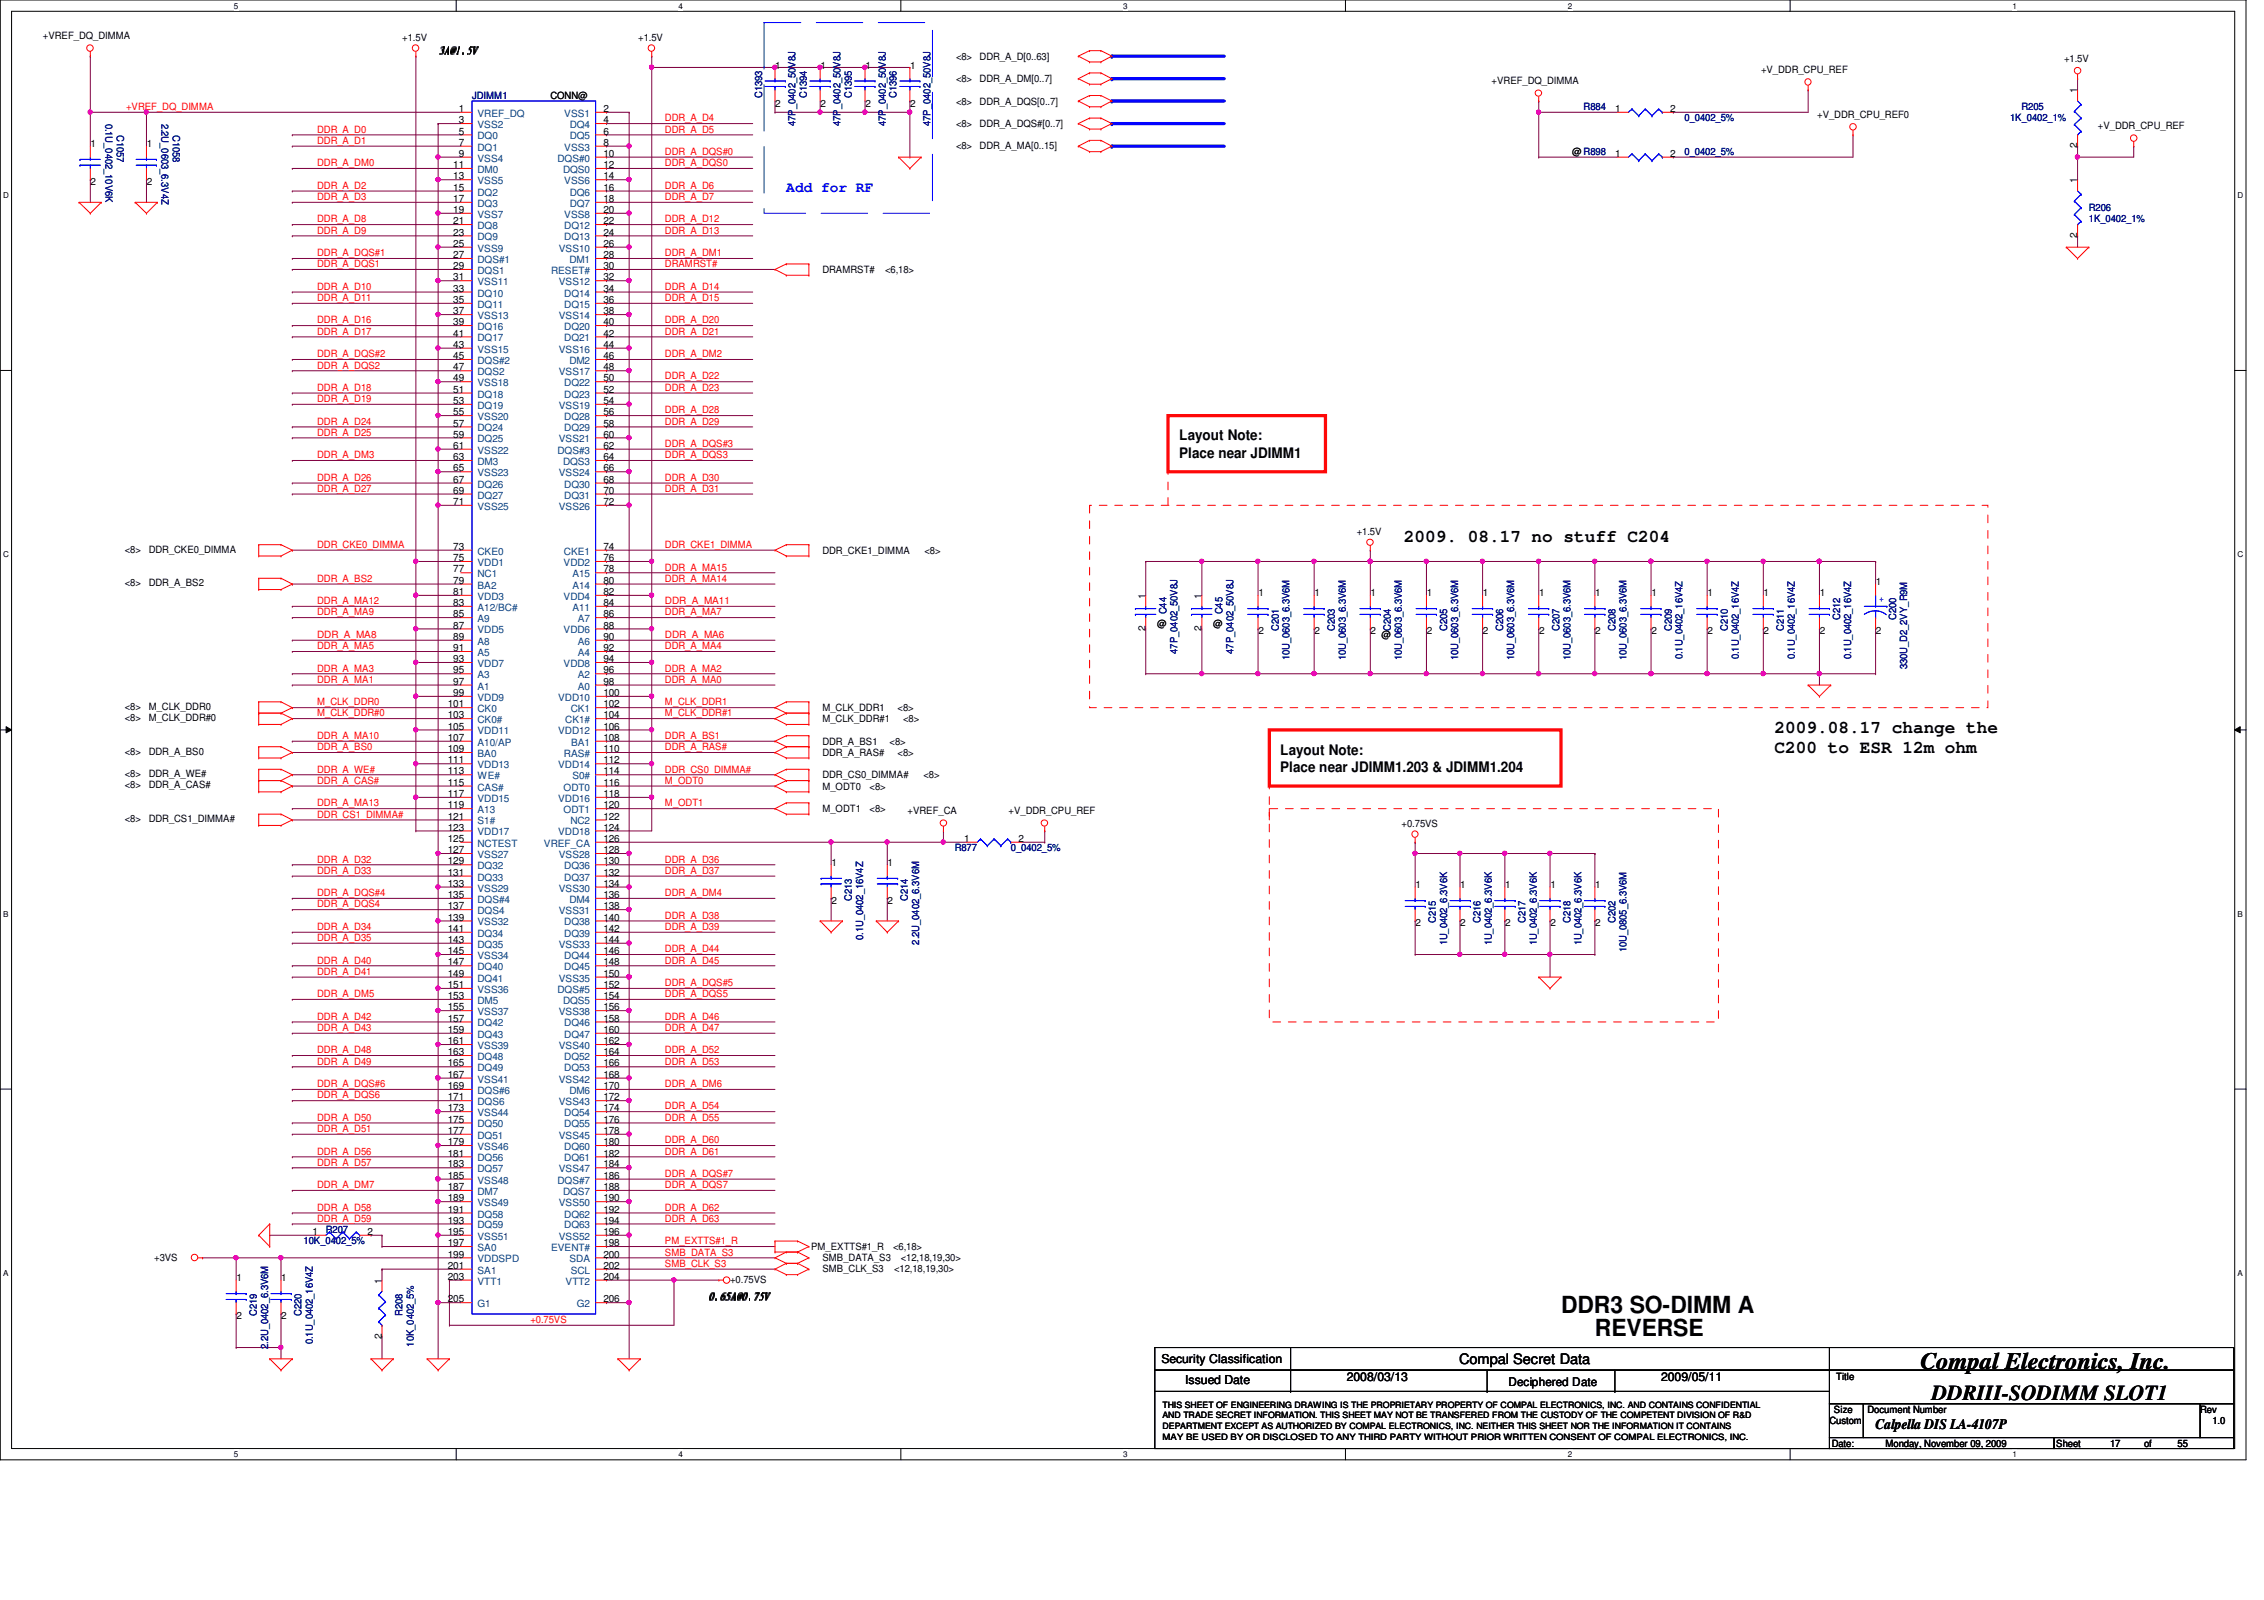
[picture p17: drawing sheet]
<svg xmlns="http://www.w3.org/2000/svg" width="297mm" height="210mm" viewBox="0 0 297 210" stroke-linecap="round" stroke-linejoin="round" font-family="sans-serif">
<defs><g id="words">
<g font-size="3.1">
<text x="204.8" y="172.3">DDR3 SO-DIMM A</text>
<text x="209.3" y="175.3">REVERSE</text>
<text x="252" y="179.6">Compal Electronics, Inc.</text>
</g>
<text font-size="2.8" x="253.4" y="183.7">DDRIII-SODIMM SLOT1</text>
<g font-size="2.3">
<text x="184.2" y="71.2">2009. 08.17 no stuff C204</text>
<text x="232.8" y="96.2">2009.08.17 change the</text>
<text x="232.8" y="98.8">C200 to ESR 12m ohm</text>
</g>
<text font-size="1.9" fill="#00f" x="103.2" y="25.2">Add for RF</text>
<g font-size="1.9">
<text x="154.7" y="57.8">Layout Note:</text>
<text x="154.7" y="60.1">Place near JDIMM1</text>
<text x="168" y="99">Layout Note:</text>
<text x="168" y="101.3">Place near JDIMM1.203 &amp; JDIMM1.204</text>
<text x="191.4" y="178.9">Compal Secret Data</text>
<text x="246.1" y="187.4">Calpella DIS LA-4107P</text>
</g>
<g font-size="1.6">
<text x="152.4" y="178.8">Security Classification</text>
<text x="155.5" y="181.6">Issued Date</text>
<text x="176.7" y="181.2">2008/03/13</text>
<text x="197.9" y="181.8">Deciphered Date</text>
<text x="217.9" y="181.2">2009/05/11</text>
</g>
<g font-size="1.3">
<text x="5.6" y="5.2">+VREF_DQ_DIMMA</text>
<text x="52.8" y="5.3">+1.5V</text>
<text x="83.7" y="5.3">+1.5V</text>
<text x="57.6" y="6.9">3A@1.5V</text>
<text x="101.7" y="9">1</text>
<text x="107.7" y="9">1</text>
<text x="113.5" y="9">1</text>
<text x="119.4" y="9">1</text>
<text x="125.4" y="7.8">&lt;8&gt;</text>
<text x="125.4" y="10.8">&lt;8&gt;</text>
<text x="128.5" y="7.8">DDR_A_D[0..63]</text>
<text x="128.5" y="10.8">DDR_A_DM[0..7]</text>
<text x="195.7" y="11">+VREF_DQ_DIMMA</text>
<text x="231.1" y="9.6">+V_DDR_CPU_REF</text>
<text x="270.8" y="8.1">+1.5V</text>
<text x="60.2" y="14.7">1</text>
<text x="60.2" y="16.2">3</text>
<text x="60.2" y="17.7">5</text>
<text x="72.2" y="13">CONN@</text>
<text x="79.2" y="14.7">2</text>
<text x="79.2" y="16.2">4</text>
<text x="79.2" y="17.7">6</text>
<text x="101.7" y="14">2</text>
<text x="107.7" y="14">2</text>
<text x="113.5" y="14">2</text>
<text x="119.4" y="14">2</text>
<text x="125.4" y="16.7">&lt;8&gt;</text>
<text x="125.4" y="13.7">&lt;8&gt;</text>
<text x="128.5" y="16.7">DDR_A_DQS#[0..7]</text>
<text x="128.5" y="13.7">DDR_A_DQS[0..7]</text>
<text x="211.9" y="14.7">1</text>
<text x="219.1" y="14.7">2</text>
<text x="238.4" y="15.5">+V_DDR_CPU_REF0</text>
<text x="272.5" y="12.2" transform="rotate(-90 272.5 12.2)">1</text>
<text x="275.2" y="17">+V_DDR_CPU_REF</text>
<text x="11.9" y="19.3">1</text>
<text x="19.3" y="19.3">1</text>
<text x="59.5" y="22.1">11</text>
<text x="59.5" y="23.5">13</text>
<text x="60.2" y="19.1">7</text>
<text x="60.2" y="20.6">9</text>
<text x="79.2" y="19.1">8</text>
<text x="79.2" y="20.6">10</text>
<text x="79.2" y="22.1">12</text>
<text x="79.2" y="23.5">14</text>
<text x="125.4" y="19.6">&lt;8&gt;</text>
<text x="128.5" y="19.6">DDR_A_MA[0..15]</text>
<text x="206.3" y="20.4">@R898</text>
<text x="211.9" y="20.6">1</text>
<text x="219.1" y="20.6">2</text>
<text x="272.5" y="19.5" transform="rotate(-90 272.5 19.5)">2</text>
<text x="11.9" y="24.3">2</text>
<text x="19.3" y="24.3">2</text>
<text x="59.5" y="25">15</text>
<text x="59.5" y="26.5">17</text>
<text x="59.5" y="27.9">19</text>
<text x="59.5" y="29.4">21</text>
<text x="79.2" y="25">16</text>
<text x="79.2" y="26.5">18</text>
<text x="79.2" y="27.9">20</text>
<text x="79.2" y="29.4">22</text>
<text x="272.5" y="24" transform="rotate(-90 272.5 24)">1</text>
<text x="59.5" y="30.9">23</text>
<text x="59.5" y="32.4">25</text>
<text x="59.5" y="33.9">27</text>
<text x="59.5" y="35.3">29</text>
<text x="79.2" y="30.9">24</text>
<text x="79.2" y="32.4">26</text>
<text x="79.2" y="33.9">28</text>
<text x="79.2" y="35.3">30</text>
<text x="107.9" y="35.8">DRAMRST#</text>
<text x="116.1" y="35.8">&lt;6,18&gt;</text>
<text x="272.5" y="31.2" transform="rotate(-90 272.5 31.2)">2</text>
<text x="59.5" y="36.8">31</text>
<text x="59.5" y="38.3">33</text>
<text x="59.5" y="39.8">35</text>
<text x="59.5" y="41.2">37</text>
<text x="79.2" y="36.8">32</text>
<text x="79.2" y="38.3">34</text>
<text x="79.2" y="39.8">36</text>
<text x="79.2" y="41.2">38</text>
<text x="59.5" y="42.7">39</text>
<text x="59.5" y="44.2">41</text>
<text x="59.5" y="45.6">43</text>
<text x="59.5" y="47.1">45</text>
<text x="79.2" y="42.7">40</text>
<text x="79.2" y="44.2">42</text>
<text x="79.2" y="45.6">44</text>
<text x="79.2" y="47.1">46</text>
<text x="59.5" y="48.6">47</text>
<text x="59.5" y="50">49</text>
<text x="59.5" y="51.5">51</text>
<text x="59.5" y="53">53</text>
<text x="79.2" y="48.6">48</text>
<text x="79.2" y="50">50</text>
<text x="79.2" y="51.5">52</text>
<text x="79.2" y="53">54</text>
<text x="59.5" y="54.5">55</text>
<text x="59.5" y="56">57</text>
<text x="59.5" y="57.4">59</text>
<text x="59.5" y="58.9">61</text>
<text x="79.2" y="54.5">56</text>
<text x="79.2" y="56">58</text>
<text x="79.2" y="57.4">60</text>
<text x="79.2" y="58.9">62</text>
<text x="59.5" y="60.4">63</text>
<text x="59.5" y="61.8">65</text>
<text x="59.5" y="63.3">67</text>
<text x="59.5" y="64.8">69</text>
<text x="79.2" y="60.4">64</text>
<text x="79.2" y="61.8">66</text>
<text x="79.2" y="63.3">68</text>
<text x="79.2" y="64.8">70</text>
<text x="59.5" y="66.3">71</text>
<text x="79.2" y="66.3">72</text>
<text x="178" y="70.1">+1.5V</text>
<text x="16.4" y="72.5">&lt;8&gt;</text>
<text x="16.4" y="76.9">&lt;8&gt;</text>
<text x="19.5" y="72.5">DDR_CKE0_DIMMA</text>
<text x="19.5" y="76.9">DDR_A_BS2</text>
<text x="59.5" y="72.1">73</text>
<text x="59.5" y="73.6">75</text>
<text x="59.5" y="75.1">77</text>
<text x="59.5" y="76.6">79</text>
<text x="79.2" y="72.1">74</text>
<text x="79.2" y="73.6">76</text>
<text x="79.2" y="75.1">78</text>
<text x="79.2" y="76.6">80</text>
<text x="107.9" y="72.6">DDR_CKE1_DIMMA</text>
<text x="121.3" y="72.6">&lt;8&gt;</text>
<text x="246.1" y="76.8">1</text>
<text x="59.5" y="79.5">83</text>
<text x="59.5" y="81">85</text>
<text x="59.5" y="82.5">87</text>
<text x="59.5" y="83.9">89</text>
<text x="59.5" y="78.1">81</text>
<text x="79.2" y="79.5">84</text>
<text x="79.2" y="81">86</text>
<text x="79.2" y="82.5">88</text>
<text x="79.2" y="83.9">90</text>
<text x="79.2" y="78.1">82</text>
<text x="150.3" y="82.8" transform="rotate(-90 150.3 82.8)">2</text>
<text x="150.3" y="78.5" transform="rotate(-90 150.3 78.5)">1</text>
<text x="151.8" y="82.2">@</text>
<text x="157.6" y="82.8" transform="rotate(-90 157.6 82.8)">2</text>
<text x="157.6" y="78.5" transform="rotate(-90 157.6 78.5)">1</text>
<text x="159.2" y="82.2">@</text>
<text x="165.1" y="78.2">1</text>
<text x="165.1" y="83.2">2</text>
<text x="172.5" y="78.2">1</text>
<text x="172.5" y="83.2">2</text>
<text x="179.8" y="78.2">1</text>
<text x="179.8" y="83.2">2</text>
<text x="181.3" y="83.7">@</text>
<text x="187.2" y="78.2">1</text>
<text x="187.2" y="83.2">2</text>
<text x="194.6" y="78.2">1</text>
<text x="194.6" y="83.2">2</text>
<text x="201.9" y="78.2">1</text>
<text x="201.9" y="83.2">2</text>
<text x="209.3" y="78.2">1</text>
<text x="209.3" y="83.2">2</text>
<text x="216.7" y="78.2">1</text>
<text x="216.7" y="83.2">2</text>
<text x="224" y="78.2">1</text>
<text x="224" y="83.2">2</text>
<text x="231.4" y="78.2">1</text>
<text x="231.4" y="83.2">2</text>
<text x="238.8" y="78.2">1</text>
<text x="238.8" y="83.2">2</text>
<text x="246.1" y="83.2">2</text>
<text x="59.5" y="85.4">91</text>
<text x="59.5" y="86.9">93</text>
<text x="59.5" y="88.3">95</text>
<text x="59.5" y="89.8">97</text>
<text x="79.2" y="85.4">92</text>
<text x="79.2" y="86.9">94</text>
<text x="79.2" y="88.3">96</text>
<text x="79.2" y="89.8">98</text>
<text x="16.4" y="93.1">&lt;8&gt;</text>
<text x="16.4" y="94.6">&lt;8&gt;</text>
<text x="19.5" y="93.1">M_CLK_DDR0</text>
<text x="19.5" y="94.6">M_CLK_DDR#0</text>
<text x="58.8" y="92.8">101</text>
<text x="58.8" y="94.2">103</text>
<text x="58.8" y="95.7">105</text>
<text x="59.5" y="91.3">99</text>
<text x="79.2" y="91.3">100</text>
<text x="79.2" y="92.8">102</text>
<text x="79.2" y="94.2">104</text>
<text x="79.2" y="95.7">106</text>
<text x="107.9" y="93.3">M_CLK_DDR1</text>
<text x="107.9" y="94.7">M_CLK_DDR#1</text>
<text x="117.8" y="93.3">&lt;8&gt;</text>
<text x="118.5" y="94.7">&lt;8&gt;</text>
<text x="16.4" y="99">&lt;8&gt;</text>
<text x="16.4" y="102">&lt;8&gt;</text>
<text x="19.5" y="99">DDR_A_BS0</text>
<text x="19.5" y="102">DDR_A_WE#</text>
<text x="58.8" y="97.2">107</text>
<text x="58.8" y="98.7">109</text>
<text x="58.8" y="100.2">111</text>
<text x="58.8" y="101.6">113</text>
<text x="79.2" y="97.2">108</text>
<text x="79.2" y="98.7">110</text>
<text x="79.2" y="100.2">112</text>
<text x="79.2" y="101.6">114</text>
<text x="107.9" y="97.7">DDR_A_BS1</text>
<text x="107.9" y="99.1">DDR_A_RAS#</text>
<text x="116.7" y="97.7">&lt;8&gt;</text>
<text x="117.8" y="99.1">&lt;8&gt;</text>
<text x="16.4" y="103.4">&lt;8&gt;</text>
<text x="16.4" y="107.9">&lt;8&gt;</text>
<text x="19.5" y="103.4">DDR_A_CAS#</text>
<text x="19.5" y="107.9">DDR_CS1_DIMMA#</text>
<text x="58.8" y="103.1">115</text>
<text x="58.8" y="104.6">117</text>
<text x="58.8" y="106">119</text>
<text x="58.8" y="107.5">121</text>
<text x="79.2" y="103.1">116</text>
<text x="79.2" y="104.6">118</text>
<text x="79.2" y="106">120</text>
<text x="79.2" y="107.5">122</text>
<text x="107.9" y="102.1">DDR_CS0_DIMMA#</text>
<text x="107.9" y="103.6">M_ODT0</text>
<text x="107.9" y="106.5">M_ODT1</text>
<text x="114.1" y="103.6">&lt;8&gt;</text>
<text x="114.1" y="106.5">&lt;8&gt;</text>
<text x="119.1" y="106.8">+VREF_CA</text>
<text x="121.2" y="102.1">&lt;8&gt;</text>
<text x="132.3" y="106.8">+V_DDR_CPU_REF</text>
<text x="58.8" y="109">123</text>
<text x="58.8" y="110.4">125</text>
<text x="58.8" y="111.9">127</text>
<text x="58.8" y="113.4">129</text>
<text x="79.2" y="109">124</text>
<text x="79.2" y="110.4">126</text>
<text x="79.2" y="111.9">128</text>
<text x="79.2" y="113.4">130</text>
<text x="109.1" y="113.6">1</text>
<text x="116.5" y="113.6">1</text>
<text x="126.5" y="110.4">1</text>
<text x="133.6" y="110.4">2</text>
<text x="183.9" y="108.5">+0.75VS</text>
<text x="58.8" y="114.9">131</text>
<text x="58.8" y="116.3">133</text>
<text x="58.8" y="117.8">135</text>
<text x="58.8" y="119.3">137</text>
<text x="79.2" y="114.9">132</text>
<text x="79.2" y="116.3">134</text>
<text x="79.2" y="117.8">136</text>
<text x="79.2" y="119.3">138</text>
<text x="109.1" y="118.6">2</text>
<text x="116.5" y="118.6">2</text>
<text x="185.7" y="116.5">1</text>
<text x="191.6" y="116.5">1</text>
<text x="197.5" y="116.5">1</text>
<text x="203.4" y="116.5">1</text>
<text x="209.3" y="116.5">1</text>
<text x="58.8" y="120.8">139</text>
<text x="58.8" y="122.3">141</text>
<text x="58.8" y="123.7">143</text>
<text x="58.8" y="125.2">145</text>
<text x="79.2" y="120.8">140</text>
<text x="79.2" y="122.3">142</text>
<text x="79.2" y="123.7">144</text>
<text x="79.2" y="125.2">146</text>
<text x="185.7" y="121.5">2</text>
<text x="191.6" y="121.5">2</text>
<text x="197.5" y="121.5">2</text>
<text x="203.4" y="121.5">2</text>
<text x="209.3" y="121.5">2</text>
<text x="58.8" y="126.7">147</text>
<text x="58.8" y="128.1">149</text>
<text x="58.8" y="129.6">151</text>
<text x="58.8" y="131.1">153</text>
<text x="79.2" y="126.7">148</text>
<text x="79.2" y="128.1">150</text>
<text x="79.2" y="129.6">152</text>
<text x="79.2" y="131.1">154</text>
<text x="58.8" y="132.5">155</text>
<text x="58.8" y="134">157</text>
<text x="58.8" y="135.5">159</text>
<text x="58.8" y="137">161</text>
<text x="79.2" y="132.5">156</text>
<text x="79.2" y="134">158</text>
<text x="79.2" y="135.5">160</text>
<text x="79.2" y="137">162</text>
<text x="58.8" y="138.4">163</text>
<text x="58.8" y="139.9">165</text>
<text x="58.8" y="141.4">167</text>
<text x="58.8" y="142.9">169</text>
<text x="79.2" y="138.4">164</text>
<text x="79.2" y="139.9">166</text>
<text x="79.2" y="141.4">168</text>
<text x="79.2" y="142.9">170</text>
<text x="58.8" y="144.4">171</text>
<text x="58.8" y="145.8">173</text>
<text x="58.8" y="147.3">175</text>
<text x="58.8" y="148.8">177</text>
<text x="79.2" y="144.4">172</text>
<text x="79.2" y="145.8">174</text>
<text x="79.2" y="147.3">176</text>
<text x="79.2" y="148.8">178</text>
<text x="58.8" y="150.2">179</text>
<text x="58.8" y="151.7">181</text>
<text x="58.8" y="153.2">183</text>
<text x="58.8" y="154.6">185</text>
<text x="79.2" y="150.2">180</text>
<text x="79.2" y="151.7">182</text>
<text x="79.2" y="153.2">184</text>
<text x="79.2" y="154.6">186</text>
<text x="58.8" y="156.1">187</text>
<text x="58.8" y="157.6">189</text>
<text x="58.8" y="159.1">191</text>
<text x="58.8" y="160.5">193</text>
<text x="79.2" y="156.1">188</text>
<text x="79.2" y="157.6">190</text>
<text x="79.2" y="159.1">192</text>
<text x="79.2" y="160.5">194</text>
<text x="20.2" y="165.4">+3VS</text>
<text x="41" y="162">1</text>
<text x="48.2" y="162">2</text>
<text x="58.8" y="162">195</text>
<text x="58.8" y="163.5">197</text>
<text x="58.8" y="165">199</text>
<text x="58.8" y="166.5">201</text>
<text x="58.8" y="167.9">203</text>
<text x="79.2" y="162">196</text>
<text x="79.2" y="163.5">198</text>
<text x="79.2" y="165">200</text>
<text x="79.2" y="166.5">202</text>
<text x="79.2" y="167.9">204</text>
<text x="106.4" y="164">PM_EXTTS#1_R</text>
<text x="107.9" y="165.4">SMB_DATA_S3</text>
<text x="107.9" y="166.9">SMB_CLK_S3</text>
<text x="117.2" y="164">&lt;6,18&gt;</text>
<text x="117.3" y="166.9">&lt;12,18,19,30&gt;</text>
<text x="118.2" y="165.4">&lt;12,18,19,30&gt;</text>
<text x="31" y="168.1">1</text>
<text x="31" y="173.1">2</text>
<text x="36.9" y="168.1">1</text>
<text x="36.9" y="173.1">2</text>
<text x="50.1" y="168.4" transform="rotate(-90 50.1 168.4)">1</text>
<text x="58.8" y="170.9">205</text>
<text x="79.2" y="170.9">206</text>
<text x="93" y="170.5">0.65A@0.75V</text>
<text x="95.8" y="168.3">+0.75VS</text>
<text x="50.1" y="175.6" transform="rotate(-90 50.1 175.6)">2</text>
<text x="240.6" y="185.3">Size</text>
<text x="240.9" y="181.1">Title</text>
<text x="245" y="185.3">Document Number</text>
<text x="288.7" y="185.3">Rev</text>
<text x="240" y="186.8">Custom</text>
<text x="240.3" y="189.8">Date:</text>
<text x="247.4" y="189.8">Monday, November 09, 2009</text>
<text x="269.8" y="189.8">Sheet</text>
<text x="276.9" y="189.8">17</text>
<text x="281.3" y="189.8">of</text>
<text x="285.7" y="189.8">55</text>
<text x="290.3" y="186.8">1.0</text>
</g>
<g font-size="1.3" fill="#000080">
<text x="13.8" y="16.2" transform="rotate(90 13.8 16.2)">0.1U_0402_10V6K</text>
<text x="15.3" y="17.7" transform="rotate(90 15.3 17.7)">C1057</text>
<text x="21.2" y="16.2" transform="rotate(90 21.2 16.2)">2.2U_0603_6.3V4Z</text>
<text x="22.7" y="17.7" transform="rotate(90 22.7 17.7)">C1058</text>
<text x="61.9" y="13">JDIMM1</text>
<text x="100" y="12.8" transform="rotate(-90 100 12.8)">C1393</text>
<text x="104.4" y="16.5" transform="rotate(-90 104.4 16.5)">47P_0402_50V8J</text>
<text x="105.9" y="12.8" transform="rotate(-90 105.9 12.8)">C1394</text>
<text x="110.3" y="16.5" transform="rotate(-90 110.3 16.5)">47P_0402_50V8J</text>
<text x="111.8" y="12.8" transform="rotate(-90 111.8 12.8)">C1395</text>
<text x="116.2" y="16.5" transform="rotate(-90 116.2 16.5)">47P_0402_50V8J</text>
<text x="117.6" y="12.8" transform="rotate(-90 117.6 12.8)">C1396</text>
<text x="122.1" y="16.5" transform="rotate(-90 122.1 16.5)">47P_0402_50V8J</text>
<text x="207.8" y="14.4">R884</text>
<text x="221" y="15.9">0_0402_5%</text>
<text x="263.7" y="15.9">1K_0402_1%</text>
<text x="265.2" y="14.4">R205</text>
<text x="221" y="20.4">0_0402_5%</text>
<text x="274.1" y="27.7">R206</text>
<text x="274.1" y="29.2">1K_0402_1%</text>
<text x="153" y="80.6" transform="rotate(-90 153 80.6)">C44</text>
<text x="160.4" y="80.6" transform="rotate(-90 160.4 80.6)">C45</text>
<text x="167.8" y="82.8" transform="rotate(-90 167.8 82.8)">C201</text>
<text x="175.1" y="82.8" transform="rotate(-90 175.1 82.8)">C203</text>
<text x="182.5" y="82.8" transform="rotate(-90 182.5 82.8)">C204</text>
<text x="189.9" y="82.8" transform="rotate(-90 189.9 82.8)">C205</text>
<text x="197.2" y="82.8" transform="rotate(-90 197.2 82.8)">C206</text>
<text x="204.6" y="82.8" transform="rotate(-90 204.6 82.8)">C207</text>
<text x="212" y="82.8" transform="rotate(-90 212 82.8)">C208</text>
<text x="219.3" y="82.8" transform="rotate(-90 219.3 82.8)">C209</text>
<text x="226.7" y="82.8" transform="rotate(-90 226.7 82.8)">C210</text>
<text x="234.1" y="82.8" transform="rotate(-90 234.1 82.8)">C211</text>
<text x="241.4" y="81.3" transform="rotate(-90 241.4 81.3)">C212</text>
<text x="248.8" y="81.3" transform="rotate(-90 248.8 81.3)">C200</text>
<text x="154.5" y="85.8" transform="rotate(-90 154.5 85.8)">47P_0402_50V8J</text>
<text x="161.8" y="85.8" transform="rotate(-90 161.8 85.8)">47P_0402_50V8J</text>
<text x="169.2" y="86.6" transform="rotate(-90 169.2 86.6)">10U_0603_6.3V6M</text>
<text x="176.6" y="86.6" transform="rotate(-90 176.6 86.6)">10U_0603_6.3V6M</text>
<text x="183.9" y="86.6" transform="rotate(-90 183.9 86.6)">10U_0603_6.3V6M</text>
<text x="191.3" y="86.6" transform="rotate(-90 191.3 86.6)">10U_0603_6.3V6M</text>
<text x="198.7" y="86.6" transform="rotate(-90 198.7 86.6)">10U_0603_6.3V6M</text>
<text x="206" y="86.6" transform="rotate(-90 206 86.6)">10U_0603_6.3V6M</text>
<text x="213.4" y="86.6" transform="rotate(-90 213.4 86.6)">10U_0603_6.3V6M</text>
<text x="220.8" y="86.5" transform="rotate(-90 220.8 86.5)">0.1U_0402_16V4Z</text>
<text x="228.1" y="86.5" transform="rotate(-90 228.1 86.5)">0.1U_0402_16V4Z</text>
<text x="235.5" y="86.5" transform="rotate(-90 235.5 86.5)">0.1U_0402_16V4Z</text>
<text x="242.9" y="86.5" transform="rotate(-90 242.9 86.5)">0.1U_0402_16V4Z</text>
<text x="250.2" y="87.8" transform="rotate(-90 250.2 87.8)">330U_D2_2VY_R9M</text>
<text x="125.3" y="111.7">R877</text>
<text x="132.6" y="111.7">0_0402_5%</text>
<text x="111.8" y="118.2" transform="rotate(-90 111.8 118.2)">C213</text>
<text x="119.1" y="118.2" transform="rotate(-90 119.1 118.2)">C214</text>
<text x="113.2" y="123.3" transform="rotate(-90 113.2 123.3)">0.1U_0402_16V4Z</text>
<text x="120.6" y="123.9" transform="rotate(-90 120.6 123.9)">2.2U_0402_6.3V6M</text>
<text x="188.4" y="121.1" transform="rotate(-90 188.4 121.1)">C215</text>
<text x="189.9" y="124" transform="rotate(-90 189.9 124)">1U_0402_6.3V6K</text>
<text x="194.3" y="121.1" transform="rotate(-90 194.3 121.1)">C216</text>
<text x="195.7" y="124" transform="rotate(-90 195.7 124)">1U_0402_6.3V6K</text>
<text x="200.1" y="121.1" transform="rotate(-90 200.1 121.1)">C217</text>
<text x="201.6" y="124" transform="rotate(-90 201.6 124)">1U_0402_6.3V6K</text>
<text x="206" y="121.1" transform="rotate(-90 206 121.1)">C218</text>
<text x="207.5" y="124" transform="rotate(-90 207.5 124)">1U_0402_6.3V6K</text>
<text x="212" y="121.1" transform="rotate(-90 212 121.1)">C202</text>
<text x="213.4" y="124.9" transform="rotate(-90 213.4 124.9)">10U_0805_6.3V6M</text>
<text x="42.8" y="161.8">R207</text>
<text x="39.8" y="163.2">10K_0402_5%</text>
<text x="33.7" y="172.7" transform="rotate(-90 33.7 172.7)">C219</text>
<text x="39.6" y="172.7" transform="rotate(-90 39.6 172.7)">C220</text>
<text x="52.8" y="172.7" transform="rotate(-90 52.8 172.7)">R208</text>
<text x="35.2" y="177" transform="rotate(-90 35.2 177)">2.2U_0402_6.3V6M</text>
<text x="41.1" y="176.4" transform="rotate(-90 41.1 176.4)">0.1U_0402_16V4Z</text>
<text x="54.3" y="176.7" transform="rotate(-90 54.3 176.7)">10K_0402_5%</text>
</g>
<g font-size="1.3" fill="#f00">
<text x="16.5" y="14.4">+VREF_DQ_DIMMA</text>
<text x="41.6" y="17.4">DDR_A_D0</text>
<text x="87.2" y="15.9">DDR_A_D4</text>
<text x="87.2" y="17.4">DDR_A_D5</text>
<text x="41.6" y="21.8">DDR_A_DM0</text>
<text x="41.6" y="18.9">DDR_A_D1</text>
<text x="87.2" y="21.8">DDR_A_DQS0</text>
<text x="87.2" y="20.3">DDR_A_DQS#0</text>
<text x="41.6" y="26.2">DDR_A_D3</text>
<text x="41.6" y="29.2">DDR_A_D8</text>
<text x="41.6" y="24.8">DDR_A_D2</text>
<text x="87.2" y="29.2">DDR_A_D12</text>
<text x="87.2" y="24.8">DDR_A_D6</text>
<text x="87.2" y="26.2">DDR_A_D7</text>
<text x="41.6" y="30.6">DDR_A_D9</text>
<text x="41.6" y="33.6">DDR_A_DQS#1</text>
<text x="41.6" y="35.1">DDR_A_DQS1</text>
<text x="87.2" y="33.6">DDR_A_DM1</text>
<text x="87.2" y="35.1">DRAMRST#</text>
<text x="87.2" y="30.6">DDR_A_D13</text>
<text x="41.6" y="38">DDR_A_D10</text>
<text x="41.6" y="39.5">DDR_A_D11</text>
<text x="87.2" y="39.5">DDR_A_D15</text>
<text x="87.2" y="38">DDR_A_D14</text>
<text x="41.6" y="42.4">DDR_A_D16</text>
<text x="41.6" y="46.9">DDR_A_DQS#2</text>
<text x="41.6" y="43.9">DDR_A_D17</text>
<text x="87.2" y="46.9">DDR_A_DM2</text>
<text x="87.2" y="42.4">DDR_A_D20</text>
<text x="87.2" y="43.9">DDR_A_D21</text>
<text x="41.6" y="52.7">DDR_A_D19</text>
<text x="41.6" y="48.3">DDR_A_DQS2</text>
<text x="41.6" y="51.3">DDR_A_D18</text>
<text x="87.2" y="51.3">DDR_A_D23</text>
<text x="87.2" y="49.8">DDR_A_D22</text>
<text x="41.6" y="55.7">DDR_A_D24</text>
<text x="41.6" y="57.1">DDR_A_D25</text>
<text x="87.2" y="54.2">DDR_A_D28</text>
<text x="87.2" y="55.7">DDR_A_D29</text>
<text x="87.2" y="58.6">DDR_A_DQS#3</text>
<text x="41.6" y="64.5">DDR_A_D27</text>
<text x="41.6" y="60.1">DDR_A_DM3</text>
<text x="41.6" y="63.1">DDR_A_D26</text>
<text x="87.2" y="64.5">DDR_A_D31</text>
<text x="87.2" y="63.1">DDR_A_D30</text>
<text x="87.2" y="60.1">DDR_A_DQS3</text>
<text x="41.6" y="71.9">DDR_CKE0_DIMMA</text>
<text x="87.2" y="71.9">DDR_CKE1_DIMMA</text>
<text x="41.6" y="76.3">DDR_A_BS2</text>
<text x="87.2" y="76.3">DDR_A_MA14</text>
<text x="87.2" y="74.8">DDR_A_MA15</text>
<text x="41.6" y="83.7">DDR_A_MA8</text>
<text x="41.6" y="80.7">DDR_A_MA9</text>
<text x="41.6" y="79.2">DDR_A_MA12</text>
<text x="87.2" y="80.7">DDR_A_MA7</text>
<text x="87.2" y="83.7">DDR_A_MA6</text>
<text x="87.2" y="79.2">DDR_A_MA11</text>
<text x="41.6" y="88.1">DDR_A_MA3</text>
<text x="41.6" y="89.6">DDR_A_MA1</text>
<text x="41.6" y="85.2">DDR_A_MA5</text>
<text x="87.2" y="89.6">DDR_A_MA0</text>
<text x="87.2" y="85.2">DDR_A_MA4</text>
<text x="87.2" y="88.1">DDR_A_MA2</text>
<text x="41.6" y="92.5">M_CLK_DDR0</text>
<text x="41.6" y="94">M_CLK_DDR#0</text>
<text x="87.2" y="92.5">M_CLK_DDR1</text>
<text x="87.2" y="94">M_CLK_DDR#1</text>
<text x="41.6" y="101.3">DDR_A_WE#</text>
<text x="41.6" y="96.9">DDR_A_MA10</text>
<text x="41.6" y="98.4">DDR_A_BS0</text>
<text x="87.2" y="96.9">DDR_A_BS1</text>
<text x="87.2" y="98.4">DDR_A_RAS#</text>
<text x="87.2" y="101.3">DDR_CS0_DIMMA#</text>
<text x="41.6" y="107.3">DDR_CS1_DIMMA#</text>
<text x="41.6" y="102.8">DDR_A_CAS#</text>
<text x="41.6" y="105.8">DDR_A_MA13</text>
<text x="87.2" y="102.8">M_ODT0</text>
<text x="87.2" y="105.8">M_ODT1</text>
<text x="41.6" y="113.2">DDR_A_D32</text>
<text x="87.2" y="113.2">DDR_A_D36</text>
<text x="41.6" y="114.6">DDR_A_D33</text>
<text x="41.6" y="117.6">DDR_A_DQS#4</text>
<text x="41.6" y="119">DDR_A_DQS4</text>
<text x="87.2" y="117.6">DDR_A_DM4</text>
<text x="87.2" y="114.6">DDR_A_D37</text>
<text x="41.6" y="122">DDR_A_D34</text>
<text x="41.6" y="123.4">DDR_A_D35</text>
<text x="87.2" y="122">DDR_A_D39</text>
<text x="87.2" y="124.9">DDR_A_D44</text>
<text x="87.2" y="120.5">DDR_A_D38</text>
<text x="41.6" y="130.8">DDR_A_DM5</text>
<text x="41.6" y="126.4">DDR_A_D40</text>
<text x="41.6" y="127.9">DDR_A_D41</text>
<text x="87.2" y="129.4">DDR_A_DQS#5</text>
<text x="87.2" y="130.8">DDR_A_DQS5</text>
<text x="87.2" y="126.4">DDR_A_D45</text>
<text x="41.6" y="135.3">DDR_A_D43</text>
<text x="41.6" y="133.8">DDR_A_D42</text>
<text x="87.2" y="133.8">DDR_A_D46</text>
<text x="87.2" y="135.3">DDR_A_D47</text>
<text x="41.6" y="142.6">DDR_A_DQS#6</text>
<text x="41.6" y="139.7">DDR_A_D49</text>
<text x="41.6" y="138.2">DDR_A_D48</text>
<text x="87.2" y="138.2">DDR_A_D52</text>
<text x="87.2" y="139.7">DDR_A_D53</text>
<text x="87.2" y="142.6">DDR_A_DM6</text>
<text x="41.6" y="148.5">DDR_A_D51</text>
<text x="41.6" y="147">DDR_A_D50</text>
<text x="41.6" y="144.1">DDR_A_DQS6</text>
<text x="87.2" y="145.5">DDR_A_D54</text>
<text x="87.2" y="150">DDR_A_D60</text>
<text x="87.2" y="147">DDR_A_D55</text>
<text x="41.6" y="152.9">DDR_A_D57</text>
<text x="41.6" y="155.9">DDR_A_DM7</text>
<text x="41.6" y="151.5">DDR_A_D56</text>
<text x="87.2" y="155.9">DDR_A_DQS7</text>
<text x="87.2" y="154.4">DDR_A_DQS#7</text>
<text x="87.2" y="151.5">DDR_A_D61</text>
<text x="41.6" y="160.3">DDR_A_D59</text>
<text x="41.6" y="158.8">DDR_A_D58</text>
<text x="87.2" y="158.8">DDR_A_D62</text>
<text x="87.2" y="160.3">DDR_A_D63</text>
<text x="87.2" y="166.2">SMB_CLK_S3</text>
<text x="87.2" y="164.7">SMB_DATA_S3</text>
<text x="87.2" y="163.2">PM_EXTTS#1_R</text>
<text x="69.6" y="173.6">+0.75VS</text>
</g>
<g font-size="1.3" fill="#004080">
<text x="62.6" y="15.3">VREF_DQ</text>
<text x="62.6" y="16.8">VSS2</text>
<text x="74" y="15.3">VSS1</text>
<text x="74.8" y="16.8">DQ4</text>
<text x="62.6" y="18.3">DQ0</text>
<text x="62.6" y="19.8">DQ1</text>
<text x="62.6" y="21.2">VSS4</text>
<text x="62.6" y="22.7">DM0</text>
<text x="73.1" y="21.2">DQS#0</text>
<text x="73.9" y="22.7">DQS0</text>
<text x="74" y="19.8">VSS3</text>
<text x="74.8" y="18.3">DQ5</text>
<text x="62.6" y="24.2">VSS5</text>
<text x="62.6" y="25.7">DQ2</text>
<text x="62.6" y="27.1">DQ3</text>
<text x="62.6" y="28.6">VSS7</text>
<text x="74" y="24.2">VSS6</text>
<text x="74" y="28.6">VSS8</text>
<text x="74.8" y="25.7">DQ6</text>
<text x="74.8" y="27.1">DQ7</text>
<text x="62.6" y="30.1">DQ8</text>
<text x="62.6" y="31.5">DQ9</text>
<text x="62.6" y="33">VSS9</text>
<text x="62.6" y="34.5">DQS#1</text>
<text x="62.6" y="35.9">DQS1</text>
<text x="72.3" y="35.9">RESET#</text>
<text x="73.3" y="33">VSS10</text>
<text x="74" y="30.1">DQ12</text>
<text x="74" y="31.5">DQ13</text>
<text x="74.7" y="34.5">DM1</text>
<text x="62.6" y="37.4">VSS11</text>
<text x="62.6" y="38.9">DQ10</text>
<text x="62.6" y="40.4">DQ11</text>
<text x="62.6" y="41.9">VSS13</text>
<text x="73.3" y="37.4">VSS12</text>
<text x="73.3" y="41.9">VSS14</text>
<text x="74" y="38.9">DQ14</text>
<text x="74" y="40.4">DQ15</text>
<text x="62.6" y="43.3">DQ16</text>
<text x="62.6" y="44.8">DQ17</text>
<text x="62.6" y="46.3">VSS15</text>
<text x="62.6" y="47.8">DQS#2</text>
<text x="73.3" y="46.3">VSS16</text>
<text x="74" y="43.3">DQ20</text>
<text x="74" y="44.8">DQ21</text>
<text x="74.7" y="47.8">DM2</text>
<text x="62.6" y="49.2">DQS2</text>
<text x="62.6" y="50.7">VSS18</text>
<text x="62.6" y="52.2">DQ18</text>
<text x="62.6" y="53.6">DQ19</text>
<text x="73.3" y="49.2">VSS17</text>
<text x="73.3" y="53.6">VSS19</text>
<text x="74" y="50.7">DQ22</text>
<text x="74" y="52.2">DQ23</text>
<text x="62.6" y="55.1">VSS20</text>
<text x="62.6" y="56.6">DQ24</text>
<text x="62.6" y="58">DQ25</text>
<text x="62.6" y="59.5">VSS22</text>
<text x="73.1" y="59.5">DQS#3</text>
<text x="73.3" y="58">VSS21</text>
<text x="74" y="55.1">DQ28</text>
<text x="74" y="56.6">DQ29</text>
<text x="62.6" y="61">DM3</text>
<text x="62.6" y="62.5">VSS23</text>
<text x="62.6" y="64">DQ26</text>
<text x="62.6" y="65.4">DQ27</text>
<text x="73.3" y="62.5">VSS24</text>
<text x="73.9" y="61">DQS3</text>
<text x="74" y="64">DQ30</text>
<text x="74" y="65.4">DQ31</text>
<text x="62.6" y="66.9">VSS25</text>
<text x="73.3" y="66.9">VSS26</text>
<text x="62.6" y="72.8">CKE0</text>
<text x="62.6" y="74.3">VDD1</text>
<text x="62.6" y="75.7">NC1</text>
<text x="62.6" y="77.2">BA2</text>
<text x="74" y="74.3">VDD2</text>
<text x="74" y="72.8">CKE1</text>
<text x="75.1" y="75.7">A15</text>
<text x="75.1" y="77.2">A14</text>
<text x="62.6" y="80.1">A12/BC#</text>
<text x="62.6" y="81.6">A9</text>
<text x="62.6" y="83.1">VDD5</text>
<text x="62.6" y="78.7">VDD3</text>
<text x="74" y="83.1">VDD6</text>
<text x="74" y="78.7">VDD4</text>
<text x="75.1" y="80.1">A11</text>
<text x="75.8" y="81.6">A7</text>
<text x="62.6" y="84.6">A8</text>
<text x="62.6" y="86.1">A5</text>
<text x="62.6" y="87.5">VDD7</text>
<text x="62.6" y="89">A3</text>
<text x="74" y="87.5">VDD8</text>
<text x="75.8" y="84.6">A6</text>
<text x="75.8" y="86.1">A4</text>
<text x="75.8" y="89">A2</text>
<text x="62.6" y="90.5">A1</text>
<text x="62.6" y="91.9">VDD9</text>
<text x="62.6" y="93.4">CK0</text>
<text x="62.6" y="94.9">CK0#</text>
<text x="73.2" y="91.9">VDD10</text>
<text x="74.2" y="94.9">CK1#</text>
<text x="74.9" y="93.4">CK1</text>
<text x="75.8" y="90.5">A0</text>
<text x="62.6" y="96.4">VDD11</text>
<text x="62.6" y="97.8">A10/AP</text>
<text x="62.6" y="99.3">BA0</text>
<text x="62.6" y="100.8">VDD13</text>
<text x="73.2" y="96.4">VDD12</text>
<text x="73.2" y="100.8">VDD14</text>
<text x="74" y="99.3">RAS#</text>
<text x="74.9" y="97.8">BA1</text>
<text x="62.6" y="102.2">WE#</text>
<text x="62.6" y="103.7">CAS#</text>
<text x="62.6" y="105.2">VDD15</text>
<text x="62.6" y="106.7">A13</text>
<text x="73.2" y="105.2">VDD16</text>
<text x="74" y="103.7">ODT0</text>
<text x="74" y="106.7">ODT1</text>
<text x="75.1" y="102.2">S0#</text>
<text x="62.6" y="108.2">S1#</text>
<text x="62.6" y="109.6">VDD17</text>
<text x="62.6" y="111.1">NCTEST</text>
<text x="62.6" y="112.6">VSS27</text>
<text x="71.4" y="111.1">VREF_CA</text>
<text x="73.2" y="109.6">VDD18</text>
<text x="73.3" y="112.6">VSS28</text>
<text x="74.8" y="108.2">NC2</text>
<text x="62.6" y="114">DQ32</text>
<text x="62.6" y="115.5">DQ33</text>
<text x="62.6" y="117">VSS29</text>
<text x="62.6" y="118.4">DQS#4</text>
<text x="62.6" y="119.9">DQS4</text>
<text x="73.3" y="117">VSS30</text>
<text x="73.3" y="119.9">VSS31</text>
<text x="74" y="114">DQ36</text>
<text x="74" y="115.5">DQ37</text>
<text x="74.7" y="118.4">DM4</text>
<text x="62.6" y="121.4">VSS32</text>
<text x="62.6" y="122.9">DQ34</text>
<text x="62.6" y="124.3">DQ35</text>
<text x="62.6" y="125.8">VSS34</text>
<text x="73.3" y="124.3">VSS33</text>
<text x="74" y="121.4">DQ38</text>
<text x="74" y="122.9">DQ39</text>
<text x="74" y="125.8">DQ44</text>
<text x="62.6" y="127.3">DQ40</text>
<text x="62.6" y="128.8">DQ41</text>
<text x="62.6" y="130.3">VSS36</text>
<text x="62.6" y="131.7">DM5</text>
<text x="73.1" y="130.3">DQS#5</text>
<text x="73.3" y="128.8">VSS35</text>
<text x="73.9" y="131.7">DQS5</text>
<text x="74" y="127.3">DQ45</text>
<text x="62.6" y="133.2">VSS37</text>
<text x="62.6" y="134.7">DQ42</text>
<text x="62.6" y="136.1">DQ43</text>
<text x="62.6" y="137.6">VSS39</text>
<text x="73.3" y="133.2">VSS38</text>
<text x="73.3" y="137.6">VSS40</text>
<text x="74" y="134.7">DQ46</text>
<text x="74" y="136.1">DQ47</text>
<text x="62.6" y="139.1">DQ48</text>
<text x="62.6" y="140.5">DQ49</text>
<text x="62.6" y="142">VSS41</text>
<text x="62.6" y="143.5">DQS#6</text>
<text x="73.3" y="142">VSS42</text>
<text x="74" y="139.1">DQ52</text>
<text x="74" y="140.5">DQ53</text>
<text x="74.7" y="143.5">DM6</text>
<text x="62.6" y="145">DQS6</text>
<text x="62.6" y="146.4">VSS44</text>
<text x="62.6" y="147.9">DQ50</text>
<text x="62.6" y="149.4">DQ51</text>
<text x="73.3" y="145">VSS43</text>
<text x="73.3" y="149.4">VSS45</text>
<text x="74" y="146.4">DQ54</text>
<text x="74" y="147.9">DQ55</text>
<text x="62.6" y="150.9">VSS46</text>
<text x="62.6" y="152.4">DQ56</text>
<text x="62.6" y="153.8">DQ57</text>
<text x="62.6" y="155.3">VSS48</text>
<text x="73.1" y="155.3">DQS#7</text>
<text x="73.3" y="153.8">VSS47</text>
<text x="74" y="150.9">DQ60</text>
<text x="74" y="152.4">DQ61</text>
<text x="62.6" y="156.8">DM7</text>
<text x="62.6" y="158.2">VSS49</text>
<text x="62.6" y="159.7">DQ58</text>
<text x="62.6" y="161.2">DQ59</text>
<text x="73.3" y="158.2">VSS50</text>
<text x="73.9" y="156.8">DQS7</text>
<text x="74" y="159.7">DQ62</text>
<text x="74" y="161.2">DQ63</text>
<text x="62.6" y="162.6">VSS51</text>
<text x="62.6" y="164.1">SA0</text>
<text x="62.6" y="165.6">VDDSPD</text>
<text x="62.6" y="167.1">SA1</text>
<text x="72.3" y="164.1">EVENT#</text>
<text x="73.3" y="162.6">VSS52</text>
<text x="74.7" y="165.6">SDA</text>
<text x="74.9" y="167.1">SCL</text>
<text x="62.6" y="168.5">VTT1</text>
<text x="62.6" y="171.5">G1</text>
<text x="74.2" y="168.5">VTT2</text>
<text x="75.7" y="171.5">G2</text>
</g>
<text font-size="1.3" fill="#00f" x="246.5" y="79">+</text>
<g font-size="1.1">
<text x="30.7" y="1.1">5</text>
<text x="89" y="1.1">4</text>
<text x="147.4" y="1.1">3</text>
<text x="205.7" y="1.1">2</text>
<text x="264" y="1.1">1</text>
<text x=".4" y="26">D</text>
<text x="293.6" y="26">D</text>
<text x=".4" y="73.1">C</text>
<text x="293.6" y="73.1">C</text>
<text x=".4" y="120.3">B</text>
<text x="293.6" y="120.3">B</text>
<text x=".4" y="167.4">A</text>
<text x="293.6" y="167.4">A</text>
<text x="152.5" y="184.7">THIS SHEET OF ENGINEERING DRAWING IS THE PROPRIETARY PROPERTY OF COMPAL ELECTRONICS, INC. AND CONTAINS CONFIDENTIAL</text>
<text x="30.7" y="191.2">5</text>
<text x="89" y="191.2">4</text>
<text x="147.4" y="191.2">3</text>
<text x="152.5" y="187.5">DEPARTMENT EXCEPT AS AUTHORIZED BY COMPAL ELECTRONICS, INC. NEITHER THIS SHEET NOR THE INFORMATION IT CONTAINS</text>
<text x="152.5" y="188.8">MAY BE USED BY OR DISCLOSED TO ANY THIRD PARTY WITHOUT PRIOR WRITTEN CONSENT OF COMPAL ELECTRONICS, INC.</text>
<text x="152.5" y="186.1">AND TRADE SECRET INFORMATION. THIS SHEET MAY NOT BE TRANSFERED FROM THE CUSTODY OF THE COMPETENT DIVISION OF R&amp;D</text>
<text x="205.7" y="191.2">2</text>
<text x="264" y="191.2">1</text>
</g>
</g></defs>
<path d="M0 0h294.7v191.5h-294.7zM1.5 1.5h291.7v188.5h-291.7z" fill="none" stroke="#000" stroke-width=".13"/>
<g fill="#fff">
<path d="M30.7 .2h.6v1.2h-.6z"/>
<path d="M30.7 190.2h.6v1.2h-.6z"/>
</g>
<path d="M59.9 0v1.5M59.9 190v1.5" fill="none" stroke="#000" stroke-width=".13"/>
<g fill="#fff">
<path d="M89 .2h.6v1.2h-.6z"/>
<path d="M89 190.2h.6v1.2h-.6z"/>
</g>
<path d="M118.2 0v1.5M118.2 190v1.5" fill="none" stroke="#000" stroke-width=".13"/>
<g fill="#fff">
<path d="M147.4 .2h.6v1.2h-.6z"/>
<path d="M147.4 190.2h.6v1.2h-.6z"/>
</g>
<path d="M176.5 0v1.5M176.5 190v1.5" fill="none" stroke="#000" stroke-width=".13"/>
<g fill="#fff">
<path d="M205.7 .2h.6v1.2h-.6z"/>
<path d="M205.7 190.2h.6v1.2h-.6z"/>
</g>
<path d="M234.9 0v1.5M234.9 190v1.5" fill="none" stroke="#000" stroke-width=".13"/>
<g fill="#fff">
<path d="M264 .2h.6v1.2h-.6z"/>
<path d="M264 190.2h.6v1.2h-.6z"/>
<path d="M.4 25h.8v1.2h-.8z"/>
<path d="M293.6 25h.7v1.2h-.7z"/>
<path d="M.4 72.1h.8v1.2h-.8z"/>
<path d="M293.6 72.1h.7v1.2h-.7z"/>
</g>
<path d="M0 48.6h1.5M293.2 48.6h1.5" fill="none" stroke="#000" stroke-width=".13"/>
<g fill="#fff">
<path d="M.4 119.3h.7v1.2h-.7z"/>
<path d="M293.6 119.3h.7v1.2h-.7z"/>
</g>
<path d="M0 95.8h1.5M.8 95.3l.7 .5-.7 .3zM293.2 95.8l.7-.5v.8zM293.2 95.8h1.5" fill="none" stroke="#000" stroke-width=".13"/>
<path d="M.8 95.3l.7 .5-.7 .3zM293.2 95.8l.7-.5v.8z" fill="#000"/>
<g fill="#fff">
<path d="M.4 166.4h.7v1.2h-.7z"/>
<path d="M293.6 166.4h.7v1.2h-.7z"/>
</g>
<path d="M0 142.9h1.5M293.2 142.9h1.5" fill="none" stroke="#000" stroke-width=".13"/>
<g fill="none" stroke="#800040" stroke-width=".13">
<path d="M79.6 29.5h.1M79.6 29.5h19.2M38.4 72.2h.1M38.4 72.2h22M79.6 64.8h.1M79.6 64.8h19.2M79.6 86.9h.1M79.6 86.9h5.9M109 110.5h.1M109 110.5h7.4M57.5 145.8h.1M57.5 145.8h2.9"/>
<path d="M59 167.9h.1M59 167.9h1.4"/>
</g>
<circle cx="109" cy="110.5" r=".29" fill="#f0f"/>
<circle cx="109" cy="110.5" r=".29" fill="none" stroke="#f0f" stroke-width=".13"/>
<g fill="none" stroke="#800040" stroke-width=".13">
<path d="M79.6 25.1h.1M79.6 22.1h.1M79.6 25.1h19.2M79.6 22.1h19.2M57.5 45.7h.1M57.5 45.7v4.4M54.6 78.1h.1M54.6 78.1h5.8M38.4 88.4h.1M38.4 88.4h22M79.6 97.2h.1M79.6 81h.1"/>
<path d="M79.6 97.2h22.1M79.6 81h22.1M38.4 107.6h.1M38.4 101.6h.1M38.4 107.6h22M38.4 101.6h22M79.6 122.3h.1M79.6 122.3h22.1M38.4 160.6h.1M38.4 160.6h22M48.7 162.1h.1M48.7 162.1h1.4"/>
<path d="M79.6 166.5h.1M79.6 166.5h22.1"/>
</g>
<circle cx="57.5" cy="45.7" r=".29" fill="#f0f"/>
<circle cx="57.5" cy="45.7" r=".29" fill="none" stroke="#f0f" stroke-width=".13"/>
<path d="M57.5 66.3h.1M57.5 66.3v45.7" fill="none" stroke="#800040" stroke-width=".13"/>
<circle cx="57.5" cy="66.3" r=".29" fill="#f0f"/>
<circle cx="57.5" cy="66.3" r=".29" fill="none" stroke="#f0f" stroke-width=".13"/>
<path d="M57.5 28h.1M57.5 28v4.4M79.6 89.9h.1M79.6 89.9h22.1" fill="none" stroke="#800040" stroke-width=".13"/>
<circle cx="57.5" cy="28" r=".29" fill="#f0f"/>
<circle cx="57.5" cy="28" r=".29" fill="none" stroke="#f0f" stroke-width=".13"/>
<path d="M57.5 58.9h.1M57.5 58.9v3" fill="none" stroke="#800040" stroke-width=".13"/>
<circle cx="57.5" cy="58.9" r=".29" fill="#f0f"/>
<circle cx="57.5" cy="58.9" r=".29" fill="none" stroke="#f0f" stroke-width=".13"/>
<path d="M79.6 109h.1M79.6 109h5.9M57.5 125.2h.1M57.5 125.2v4.5" fill="none" stroke="#800040" stroke-width=".13"/>
<circle cx="57.5" cy="125.2" r=".29" fill="#f0f"/>
<circle cx="57.5" cy="125.2" r=".29" fill="none" stroke="#f0f" stroke-width=".13"/>
<g fill="none" stroke="#800040" stroke-width=".13">
<path d="M38.4 17.7h.1M38.4 17.7h22M79.6 16.2h.1M79.6 16.2h19.2M38.4 22.1h.1M38.4 22.1h22M79.6 33.9h.1M79.6 33.9h19.2M38.4 53h.1M38.4 48.6h.1M38.4 53h22M38.4 48.6h22"/>
<path d="M79.6 47.2h.1M79.6 54.5h.1M79.6 47.2h19.2M79.6 54.5h19.2M79.6 63.4h.1M79.6 60.4h.1M79.6 63.4h19.2M79.6 60.4h19.2M54.6 82.5h.1M54.6 82.5h5.8M79.6 91.4h.1M79.6 98.7h.1"/>
<path d="M79.6 91.4h5.9M79.6 98.7h22.1M38.4 114.9h.1M38.4 114.9h22M54.6 100.2h.1M54.6 100.2h5.8M79.6 117.9h.1M79.6 117.9h22.1M38.4 131.1h.1M38.4 131.1h22M79.6 134.1h.1M79.6 129.7h.1"/>
<path d="M79.6 125.2h.1M79.6 134.1h22.1M79.6 129.7h22.1M79.6 125.2h22.1M38.4 153.2h.1M38.4 148.8h.1M38.4 159.1h.1M38.4 153.2h22M38.4 148.8h22M38.4 159.1h22M79.6 156.2h.1M79.6 153.2h.1"/>
<path d="M79.6 156.2h22.1M79.6 153.2h2.9M36.9 176.8h.1M36.9 165h.1M36.9 165v2.9M36.9 176.8v1.5M36.9 165h23.5M50.1 166.5h.1M50.1 166.5h10.3M50.1 166.5v1.4"/>
</g>
<circle cx="36.8" cy="165" r=".29" fill="#f0f"/>
<circle cx="36.8" cy="165" r=".29" fill="none" stroke="#f0f" stroke-width=".13"/>
<g fill="none" stroke="#800040" stroke-width=".13">
<path d="M57.5 16.2h.1M57.5 16.2h2.9M79.6 73.7h.1M79.6 73.7h5.9M38.4 84h.1M38.4 84h22M79.6 101.6h.1M79.6 101.6h22.1M85.5 104.6h.1M85.5 104.6v4.4M26.6 165h.1M26.6 165h4.4"/>
<path d="M31 172.4h.1M31 165h.1M31 165v2.9M31 172.4v4.4"/>
</g>
<circle cx="85.5" cy="104.6" r=".29" fill="#f0f"/>
<circle cx="85.5" cy="104.6" r=".29" fill="none" stroke="#f0f" stroke-width=".13"/>
<path d="M85.5 78.1h.1M85.5 78.1v4.4" fill="none" stroke="#800040" stroke-width=".13"/>
<circle cx="85.5" cy="78.1" r=".29" fill="#f0f"/>
<circle cx="85.5" cy="78.1" r=".29" fill="none" stroke="#f0f" stroke-width=".13"/>
<path d="M85.5 73.7h.1M85.5 73.7v4.4" fill="none" stroke="#800040" stroke-width=".13"/>
<circle cx="85.5" cy="73.6" r=".29" fill="#f0f"/>
<circle cx="85.5" cy="73.6" r=".29" fill="none" stroke="#f0f" stroke-width=".13"/>
<path d="M85.5 8.8h.1M85.5 8.8v64.9" fill="none" stroke="#800040" stroke-width=".13"/>
<circle cx="85.5" cy="8.8" r=".29" fill="#f0f"/>
<circle cx="85.5" cy="8.8" r=".29" fill="none" stroke="#f0f" stroke-width=".13"/>
<path d="M85.5 95.8h.1M85.5 95.8v4.4" fill="none" stroke="#800040" stroke-width=".13"/>
<circle cx="85.5" cy="95.7" r=".29" fill="#f0f"/>
<circle cx="85.5" cy="95.7" r=".29" fill="none" stroke="#f0f" stroke-width=".13"/>
<path d="M85.5 86.9h.1M85.5 86.9v4.5" fill="none" stroke="#800040" stroke-width=".13"/>
<circle cx="85.5" cy="86.9" r=".29" fill="#f0f"/>
<circle cx="85.5" cy="86.9" r=".29" fill="none" stroke="#f0f" stroke-width=".13"/>
<path d="M85.5 82.5h.1M85.5 82.5v4.4" fill="none" stroke="#800040" stroke-width=".13"/>
<circle cx="85.5" cy="82.5" r=".29" fill="#f0f"/>
<circle cx="85.5" cy="82.5" r=".29" fill="none" stroke="#f0f" stroke-width=".13"/>
<path d="M85.5 91.4h.1M85.5 91.4v4.4" fill="none" stroke="#800040" stroke-width=".13"/>
<circle cx="85.5" cy="91.3" r=".29" fill="#f0f"/>
<circle cx="85.5" cy="91.3" r=".29" fill="none" stroke="#f0f" stroke-width=".13"/>
<path d="M85.5 100.2h.1M85.5 100.2v4.4" fill="none" stroke="#800040" stroke-width=".13"/>
<circle cx="85.5" cy="100.2" r=".29" fill="#f0f"/>
<circle cx="85.5" cy="100.2" r=".29" fill="none" stroke="#f0f" stroke-width=".13"/>
<g fill="none" stroke="#800040" stroke-width=".13">
<path d="M38.4 19.2h.1M38.4 19.2h22M38.4 38.3h.1M38.4 26.5h.1M38.4 38.3h22M38.4 26.5h22M79.6 35.3h.1M79.6 35.3h22.1M38.4 42.7h.1M38.4 42.7h22M57.5 54.5h.1M57.5 54.5h2.9"/>
<path d="M79.6 56h.1M79.6 56h19.2M38.4 64.8h.1M38.4 60.4h.1M38.4 64.8h22M38.4 60.4h22M79.6 61.9h.1M79.6 61.9h2.9M38.4 97.2h.1M38.4 81h.1M38.4 97.2h22M38.4 81h22"/>
<path d="M79.6 84h.1M79.6 95.8h.1M79.6 84h22.1M79.6 95.8h5.9M38.4 117.9h.1M38.4 117.9h22M54.6 104.6h.1M54.6 104.6h5.8M38.4 126.7h.1M38.4 126.7h22M79.6 138.5h.1M79.6 131.1h.1"/>
<path d="M79.6 138.5h22.1M79.6 131.1h22.1M38.4 142.9h.1M38.4 142.9h22M57.5 154.7h.1M57.5 154.7h2.9M79.6 154.7h.1M79.6 145.8h.1M79.6 154.7h22.1M79.6 145.8h22.1M50.1 175.3h.1M50.1 175.3v3"/>
<path d="M79.6 170.9h.1M79.6 170.9h2.9"/>
</g>
<circle cx="57.5" cy="154.7" r=".29" fill="#f0f"/>
<circle cx="57.5" cy="154.7" r=".29" fill="none" stroke="#f0f" stroke-width=".13"/>
<g fill="none" stroke="#800040" stroke-width=".13">
<path d="M38.4 30.9h.1M38.4 30.9h22M79.6 26.5h.1M79.6 30.9h.1M79.6 30.9h19.2M79.6 26.5h19.2M79.6 42.7h.1M79.6 45.7h.1M79.6 42.7h19.2M79.6 45.7h2.9M38.4 76.6h.1M38.4 76.6h22"/>
<path d="M38.4 89.9h.1M38.4 98.7h.1M38.4 89.9h22M38.4 98.7h22M54.6 86.9h.1M54.6 86.9h5.8M38.4 140h.1M38.4 140h22M79.6 126.7h.1M79.6 126.7h22.1M38.4 156.2h.1M38.4 156.2h22"/>
<path d="M79.6 150.3h.1M79.6 150.3h22.1M31 165h.1M31 165h5.9"/>
</g>
<circle cx="31" cy="165" r=".29" fill="#f0f"/>
<circle cx="31" cy="165" r=".29" fill="none" stroke="#f0f" stroke-width=".13"/>
<g fill="none" stroke="#800040" stroke-width=".13">
<path d="M38.4 33.9h.1M38.4 33.9h22M57.5 36.8h.1M57.5 36.8h2.9M79.6 44.2h.1M79.6 44.2h19.2M54.6 73.7h.1M54.6 73.7h5.8M79.6 78.1h.1M79.6 76.6h.1M79.6 78.1h5.9M79.6 76.6h22.1"/>
<path d="M38.4 85.5h.1M38.4 85.5h22M79.6 85.5h.1M79.6 85.5h22.1M38.4 103.1h.1M38.4 103.1h22M54.6 109h.1M54.6 109h5.8M79.6 103.1h.1M79.6 114.9h.1M79.6 103.1h22.1M79.6 114.9h22.1"/>
<path d="M57.5 137h.1M57.5 137h2.9M79.6 147.3h.1M79.6 147.3h22.1M82.5 144.4h.1M82.5 144.4v4.4"/>
</g>
<circle cx="82.5" cy="144.4" r=".29" fill="#f0f"/>
<circle cx="82.5" cy="144.4" r=".29" fill="none" stroke="#f0f" stroke-width=".13"/>
<path d="M82.5 157.6h.1M82.5 157.6v4.5" fill="none" stroke="#800040" stroke-width=".13"/>
<circle cx="82.5" cy="157.6" r=".29" fill="#f0f"/>
<circle cx="82.5" cy="157.6" r=".29" fill="none" stroke="#f0f" stroke-width=".13"/>
<path d="M82.5 66.3h.1M82.5 66.3v45.7" fill="none" stroke="#800040" stroke-width=".13"/>
<circle cx="82.5" cy="66.3" r=".29" fill="#f0f"/>
<circle cx="82.5" cy="66.3" r=".29" fill="none" stroke="#f0f" stroke-width=".13"/>
<path d="M82.5 28h.1M82.5 28v4.4" fill="none" stroke="#800040" stroke-width=".13"/>
<circle cx="82.5" cy="28" r=".29" fill="#f0f"/>
<circle cx="82.5" cy="28" r=".29" fill="none" stroke="#f0f" stroke-width=".13"/>
<path d="M82.5 48.6h.1M82.5 48.6v4.4" fill="none" stroke="#800040" stroke-width=".13"/>
<circle cx="82.5" cy="48.6" r=".29" fill="#f0f"/>
<circle cx="82.5" cy="48.6" r=".29" fill="none" stroke="#f0f" stroke-width=".13"/>
<path d="M82.5 137h.1M82.5 137v4.4" fill="none" stroke="#800040" stroke-width=".13"/>
<circle cx="82.5" cy="137" r=".29" fill="#f0f"/>
<circle cx="82.5" cy="137" r=".29" fill="none" stroke="#f0f" stroke-width=".13"/>
<path d="M82.5 128.2h.1M82.5 128.2v4.4" fill="none" stroke="#800040" stroke-width=".13"/>
<circle cx="82.5" cy="128.2" r=".29" fill="#f0f"/>
<circle cx="82.5" cy="128.2" r=".29" fill="none" stroke="#f0f" stroke-width=".13"/>
<path d="M82.5 116.4h.1M82.5 116.4v2.9" fill="none" stroke="#800040" stroke-width=".13"/>
<circle cx="82.5" cy="116.3" r=".29" fill="#f0f"/>
<circle cx="82.5" cy="116.3" r=".29" fill="none" stroke="#f0f" stroke-width=".13"/>
<path d="M79.6 39.8h.1M79.6 39.8h19.2M38.4 56h.1M38.4 56h22M79.6 51.6h.1M79.6 51.6h19.2M79.6 100.2h.1M79.6 100.2h5.9M79.6 159.1h.1M79.6 159.1h22.1M88.4 167.9h.1M88.4 167.9v6" fill="none" stroke="#800040" stroke-width=".13"/>
<circle cx="88.4" cy="167.9" r=".29" fill="#f0f"/>
<circle cx="88.4" cy="167.9" r=".29" fill="none" stroke="#f0f" stroke-width=".13"/>
<g fill="none" stroke="#800040" stroke-width=".13">
<path d="M79.6 19.2h.1M79.6 19.2h2.9M38.4 39.8h.1M38.4 39.8h22M38.4 51.6h.1M38.4 47.2h.1M38.4 51.6h22M38.4 47.2h22M57.5 41.3h.1M57.5 41.3h2.9M54.6 91.4h.1M54.6 91.4h5.8"/>
<path d="M79.6 82.5h.1M79.6 92.8h.1M79.6 94.3h.1M79.6 82.5h5.9M79.6 92.8h22.1M79.6 94.3h22.1M79.6 106.1h.1M79.6 106.1h22.1M38.4 135.6h.1M38.4 122.3h.1M38.4 138.5h.1M38.4 135.6h22"/>
<path d="M38.4 122.3h22M38.4 138.5h22M57.5 120.8h.1M57.5 120.8h2.9M79.6 140h.1M79.6 135.6h.1M79.6 123.7h.1M79.6 120.8h.1M79.6 140h22.1M79.6 135.6h22.1M79.6 120.8h22.1M79.6 123.7h2.9"/>
<path d="M38.4 151.8h.1M38.4 151.8h22M57.5 157.6h.1M57.5 141.4h.1M57.5 157.6h2.9M57.5 141.4h2.9M79.6 165h.1M79.6 165h22.1"/>
</g>
<circle cx="57.5" cy="141.4" r=".29" fill="#f0f"/>
<circle cx="57.5" cy="141.4" r=".29" fill="none" stroke="#f0f" stroke-width=".13"/>
<g fill="none" stroke="#800040" stroke-width=".13">
<path d="M38.4 29.5h.1M38.4 35.3h.1M38.4 29.5h22M38.4 35.3h22M38.4 44.2h.1M38.4 44.2h22M79.6 58.9h.1M79.6 58.9h19.2M79.6 79.5h.1M79.6 79.5h22.1M38.4 92.8h.1M38.4 94.3h.1"/>
<path d="M38.4 92.8h22M38.4 94.3h22M79.6 88.4h.1M79.6 88.4h22.1M38.4 113.5h.1M38.4 106.1h.1M38.4 113.5h22M38.4 106.1h22M54.6 104.6h.1M54.6 104.6v4.4M38.4 128.2h.1M38.4 128.2h22"/>
<path d="M38.4 147.3h.1M38.4 147.3h22M79.6 151.8h.1M79.6 151.8h22.1"/>
</g>
<circle cx="54.5" cy="104.6" r=".29" fill="#f0f"/>
<circle cx="54.5" cy="104.6" r=".29" fill="none" stroke="#f0f" stroke-width=".13"/>
<path d="M54.6 86.9h.1M54.6 86.9v4.5" fill="none" stroke="#800040" stroke-width=".13"/>
<circle cx="54.5" cy="86.9" r=".29" fill="#f0f"/>
<circle cx="54.5" cy="86.9" r=".29" fill="none" stroke="#f0f" stroke-width=".13"/>
<path d="M54.6 73.7h.1M54.6 73.7v4.4" fill="none" stroke="#800040" stroke-width=".13"/>
<circle cx="54.5" cy="73.6" r=".29" fill="#f0f"/>
<circle cx="54.5" cy="73.6" r=".29" fill="none" stroke="#f0f" stroke-width=".13"/>
<path d="M54.6 100.2h.1M54.6 100.2v4.4" fill="none" stroke="#800040" stroke-width=".13"/>
<circle cx="54.5" cy="100.2" r=".29" fill="#f0f"/>
<circle cx="54.5" cy="100.2" r=".29" fill="none" stroke="#f0f" stroke-width=".13"/>
<path d="M54.6 95.8h.1M54.6 95.8v4.4" fill="none" stroke="#800040" stroke-width=".13"/>
<circle cx="54.5" cy="95.7" r=".29" fill="#f0f"/>
<circle cx="54.5" cy="95.7" r=".29" fill="none" stroke="#f0f" stroke-width=".13"/>
<path d="M54.6 91.4h.1M54.6 91.4v4.4" fill="none" stroke="#800040" stroke-width=".13"/>
<circle cx="54.5" cy="91.3" r=".29" fill="#f0f"/>
<circle cx="54.5" cy="91.3" r=".29" fill="none" stroke="#f0f" stroke-width=".13"/>
<path d="M54.6 78.1h.1M54.6 78.1v4.4" fill="none" stroke="#800040" stroke-width=".13"/>
<circle cx="54.5" cy="78.1" r=".29" fill="#f0f"/>
<circle cx="54.5" cy="78.1" r=".29" fill="none" stroke="#f0f" stroke-width=".13"/>
<path d="M54.6 82.5h.1M54.6 82.5v4.4" fill="none" stroke="#800040" stroke-width=".13"/>
<circle cx="54.5" cy="82.5" r=".29" fill="#f0f"/>
<circle cx="54.5" cy="82.5" r=".29" fill="none" stroke="#f0f" stroke-width=".13"/>
<g fill="none" stroke="#800040" stroke-width=".13">
<path d="M11.8 7.4h.1M11.8 7.4v7.3M19.2 14.7h.1M19.2 14.7h41.2M54.6 7.4h.1M54.6 7.4v66.3M79.6 17.7h.1M79.6 17.7h19.2M38.4 25.1h.1M38.4 25.1h22M57.5 23.6h.1M57.5 23.6h2.9"/>
<path d="M79.6 38.3h.1M79.6 20.6h.1M79.6 38.3h19.2M79.6 20.6h19.2M38.4 57.4h.1M38.4 57.4h22M79.6 50.1h.1M79.6 50.1h19.2M38.4 63.4h.1M38.4 79.5h.1M38.4 63.4h22M38.4 79.5h22"/>
<path d="M79.6 72.2h.1M79.6 72.2h22.1M54.6 95.8h.1M54.6 95.8h5.8M38.4 119.3h.1M38.4 119.3h22M79.6 104.6h.1M79.6 113.5h.1M79.6 104.6h5.9M79.6 113.5h22.1M38.4 123.7h.1M38.4 134.1h.1"/>
<path d="M38.4 123.7h22M38.4 134.1h22M38.4 144.4h.1M38.4 144.4h22M79.6 142.9h.1M79.6 142.9h22.1M35.4 162.1h.1M35.4 162.1h5.9M50.1 162.1h.1M50.1 163.5h.1M50.1 162.1v1.4M50.1 163.5h10.3"/>
<path d="M79.6 160.6h.1M79.6 163.5h.1M79.6 160.6h22.1M79.6 163.5h22.1"/>
</g>
<circle cx="19.2" cy="14.7" r=".29" fill="#f0f"/>
<circle cx="19.2" cy="14.7" r=".29" fill="none" stroke="#f0f" stroke-width=".13"/>
<path d="M116.4 110.5h.1M116.4 110.5v3M57.5 162.1h.1M57.5 162.1v8.8" fill="none" stroke="#800040" stroke-width=".13"/>
<circle cx="57.5" cy="162" r=".29" fill="#f0f"/>
<circle cx="57.5" cy="162" r=".29" fill="none" stroke="#f0f" stroke-width=".13"/>
<path d="M145.9 16.2h14.7" fill="none" stroke="#00f" stroke-width=".42"/>
<circle cx="145.9" cy="16.2" r=".21" fill="#00f"/>
<path d="M145.9 19.2h14.7" fill="none" stroke="#00f" stroke-width=".42"/>
<circle cx="145.9" cy="19.2" r=".21" fill="#00f"/>
<path d="M145.9 13.3h14.7" fill="none" stroke="#00f" stroke-width=".42"/>
<circle cx="145.9" cy="13.3" r=".21" fill="#00f"/>
<path d="M145.9 7.4h14.7" fill="none" stroke="#00f" stroke-width=".42"/>
<circle cx="145.9" cy="7.4" r=".21" fill="#00f"/>
<path d="M145.9 10.3h14.7" fill="none" stroke="#00f" stroke-width=".42"/>
<circle cx="145.9" cy="10.3" r=".21" fill="#00f"/>
<path d="M272.6 19.2h.1M272.6 19.2v1.4M279.9 19.2h.1M279.9 19.2v1.4h-7.3M272.6 20.6h.1" fill="none" stroke="#800040" stroke-width=".13"/>
<circle cx="272.5" cy="20.6" r=".29" fill="#f0f"/>
<circle cx="272.5" cy="20.6" r=".29" fill="none" stroke="#f0f" stroke-width=".13"/>
<g fill="none" stroke="#800040" stroke-width=".13">
<path d="M272.6 10.3h.1M272.6 10.3v1.5M272.6 20.6h.1M272.6 30.9h.1M272.6 20.6v3M272.6 30.9v1.5M185.7 112h.1M185.7 112v4.4M191.6 112h.1M191.6 112h5.8M185.7 125.2h.1M185.7 125.2h5.9"/>
<path d="M197.4 120.8h.1M197.4 120.8v4.4"/>
</g>
<circle cx="191.5" cy="111.9" r=".29" fill="#f0f"/>
<circle cx="191.5" cy="111.9" r=".29" fill="none" stroke="#f0f" stroke-width=".13"/>
<path d="M209.2 88.4h7.4M216.6 88.4h.1" fill="none" stroke="#800040" stroke-width=".13"/>
<circle cx="216.6" cy="88.4" r=".29" fill="#f0f"/>
<circle cx="216.6" cy="88.4" r=".29" fill="none" stroke="#f0f" stroke-width=".13"/>
<path d="M224 73.7h7.3M231.3 73.7h.1" fill="none" stroke="#800040" stroke-width=".13"/>
<circle cx="231.3" cy="73.6" r=".29" fill="#f0f"/>
<circle cx="231.3" cy="73.6" r=".29" fill="none" stroke="#f0f" stroke-width=".13"/>
<path d="M201.9 73.7h7.3M209.2 73.7h.1" fill="none" stroke="#800040" stroke-width=".13"/>
<circle cx="209.2" cy="73.6" r=".29" fill="#f0f"/>
<circle cx="209.2" cy="73.6" r=".29" fill="none" stroke="#f0f" stroke-width=".13"/>
<path d="M238.7 73.7h.1M238.7 73.7v4.4M246.1 73.7h.1M246.1 73.7v2.9" fill="none" stroke="#800040" stroke-width=".13"/>
<circle cx="238.7" cy="73.6" r=".29" fill="#f0f"/>
<circle cx="238.7" cy="73.6" r=".29" fill="none" stroke="#f0f" stroke-width=".13"/>
<path d="M231.3 73.7h14.8M238.7 73.7h.1M246.1 73.7h.1" fill="none" stroke="#800040" stroke-width=".13"/>
<circle cx="238.7" cy="73.6" r=".29" fill="#f0f"/>
<circle cx="238.7" cy="73.6" r=".29" fill="none" stroke="#f0f" stroke-width=".13"/>
<path d="M224 88.4h7.3M231.3 88.4h.1" fill="none" stroke="#800040" stroke-width=".13"/>
<circle cx="224" cy="88.4" r=".29" fill="#f0f"/>
<circle cx="224" cy="88.4" r=".29" fill="none" stroke="#f0f" stroke-width=".13"/>
<circle cx="231.3" cy="88.4" r=".29" fill="#f0f"/>
<circle cx="231.3" cy="88.4" r=".29" fill="none" stroke="#f0f" stroke-width=".13"/>
<path d="M209.2 73.7h7.4M216.6 73.7h.1" fill="none" stroke="#800040" stroke-width=".13"/>
<circle cx="216.6" cy="73.6" r=".29" fill="#f0f"/>
<circle cx="216.6" cy="73.6" r=".29" fill="none" stroke="#f0f" stroke-width=".13"/>
<path d="M179.8 73.7h.1M179.8 72.2h.1M179.8 72.2v5.9M187.2 73.7h7.3M194.5 73.7h.1M238.7 88.4h7.4M246.1 88.4h.1" fill="none" stroke="#800040" stroke-width=".13"/>
<circle cx="194.5" cy="73.6" r=".29" fill="#f0f"/>
<circle cx="194.5" cy="73.6" r=".29" fill="none" stroke="#f0f" stroke-width=".13"/>
<path d="M179.8 73.7h7.4M187.2 73.7h.1" fill="none" stroke="#800040" stroke-width=".13"/>
<circle cx="179.8" cy="73.6" r=".29" fill="#f0f"/>
<circle cx="179.8" cy="73.6" r=".29" fill="none" stroke="#f0f" stroke-width=".13"/>
<circle cx="187.1" cy="73.6" r=".29" fill="#f0f"/>
<circle cx="187.1" cy="73.6" r=".29" fill="none" stroke="#f0f" stroke-width=".13"/>
<path d="M216.6 73.7h7.4M224 73.7h.1" fill="none" stroke="#800040" stroke-width=".13"/>
<circle cx="216.6" cy="73.6" r=".29" fill="#f0f"/>
<circle cx="216.6" cy="73.6" r=".29" fill="none" stroke="#f0f" stroke-width=".13"/>
<circle cx="224" cy="73.6" r=".29" fill="#f0f"/>
<circle cx="224" cy="73.6" r=".29" fill="none" stroke="#f0f" stroke-width=".13"/>
<path d="M194.5 73.7h.1M194.5 73.7v4.4M194.5 73.7h7.4M201.9 73.7h.1M201.9 73.7v4.4" fill="none" stroke="#800040" stroke-width=".13"/>
<circle cx="201.9" cy="73.6" r=".29" fill="#f0f"/>
<circle cx="201.9" cy="73.6" r=".29" fill="none" stroke="#f0f" stroke-width=".13"/>
<g fill="none" stroke="#800040" stroke-width=".13">
<path d="M165.1 73.7h.1M165.1 73.7v4.4M165.1 73.7h7.3M172.4 73.7h.1M172.4 73.7v4.4M187.2 73.7h.1M187.2 73.7v4.4M209.2 73.7h.1M209.2 73.7v4.4M216.6 73.7h.1M216.6 73.7v4.4M224 73.7h.1"/>
<path d="M224 73.7v4.4M231.3 73.7h.1M231.3 73.7v4.4M194.5 82.5h.1M194.5 82.5v5.9"/>
</g>
<circle cx="165" cy="73.6" r=".29" fill="#f0f"/>
<circle cx="165" cy="73.6" r=".29" fill="none" stroke="#f0f" stroke-width=".13"/>
<circle cx="172.4" cy="73.6" r=".29" fill="#f0f"/>
<circle cx="172.4" cy="73.6" r=".29" fill="none" stroke="#f0f" stroke-width=".13"/>
<path d="M165.1 82.5h.1M165.1 88.4h.1M165.1 82.5v5.9M165.1 88.4h7.3" fill="none" stroke="#800040" stroke-width=".13"/>
<circle cx="165" cy="88.4" r=".29" fill="#f0f"/>
<circle cx="165" cy="88.4" r=".29" fill="none" stroke="#f0f" stroke-width=".13"/>
<g fill="none" stroke="#800040" stroke-width=".13">
<path d="M79.6 14.7h.1M79.6 14.7h2.9M82.5 14.7h.1M82.5 14.7v4.5M57.5 61.9h.1M57.5 61.9h2.9M172.4 82.5h.1M172.4 82.5v5.9M57.5 112h.1M57.5 112v4.4M79.6 110.5h.1M79.6 110.5h29.4"/>
<path d="M109 117.9h.1M109 110.5h.1M109 110.5v3M109 117.9v2.9M116.4 117.9h.1M116.4 117.9v2.9"/>
</g>
<circle cx="57.5" cy="111.9" r=".29" fill="#f0f"/>
<circle cx="57.5" cy="111.9" r=".29" fill="none" stroke="#f0f" stroke-width=".13"/>
<path d="M57.5 116.4h.1M57.5 116.4v4.4" fill="none" stroke="#800040" stroke-width=".13"/>
<circle cx="57.5" cy="116.3" r=".29" fill="#f0f"/>
<circle cx="57.5" cy="116.3" r=".29" fill="none" stroke="#f0f" stroke-width=".13"/>
<path d="M57.5 20.6h.1M57.5 20.6v3M59 167.9h.1M59 167.9v6" fill="none" stroke="#800040" stroke-width=".13"/>
<circle cx="57.5" cy="20.6" r=".29" fill="#f0f"/>
<circle cx="57.5" cy="20.6" r=".29" fill="none" stroke="#f0f" stroke-width=".13"/>
<path d="M57.5 20.6h.1M57.5 32.4h.1M57.5 20.6h2.9M57.5 32.4h2.9M57.5 45.7h.1M57.5 45.7h2.9M201.9 88.4h7.3M209.2 88.4h.1" fill="none" stroke="#800040" stroke-width=".13"/>
<circle cx="201.9" cy="88.4" r=".29" fill="#f0f"/>
<circle cx="201.9" cy="88.4" r=".29" fill="none" stroke="#f0f" stroke-width=".13"/>
<circle cx="209.2" cy="88.4" r=".29" fill="#f0f"/>
<circle cx="209.2" cy="88.4" r=".29" fill="none" stroke="#f0f" stroke-width=".13"/>
<path d="M79.6 32.4h.1M79.6 32.4h2.9M82.5 32.4h.1M82.5 32.4v4.4" fill="none" stroke="#800040" stroke-width=".13"/>
<circle cx="82.5" cy="32.4" r=".29" fill="#f0f"/>
<circle cx="82.5" cy="32.4" r=".29" fill="none" stroke="#f0f" stroke-width=".13"/>
<path d="M57.5 132.6h.1M57.5 132.6v4.4" fill="none" stroke="#800040" stroke-width=".13"/>
<circle cx="57.5" cy="132.6" r=".29" fill="#f0f"/>
<circle cx="57.5" cy="132.6" r=".29" fill="none" stroke="#f0f" stroke-width=".13"/>
<path d="M191.6 112h.1M191.6 112v4.4M82.5 132.6h.1M82.5 132.6v4.4M57.5 150.3h.1M57.5 150.3v4.4M59 173.9h.1M59 173.9h29.4" fill="none" stroke="#800040" stroke-width=".13"/>
<circle cx="82.5" cy="132.6" r=".29" fill="#f0f"/>
<circle cx="82.5" cy="132.6" r=".29" fill="none" stroke="#f0f" stroke-width=".13"/>
<path d="M209.2 82.5h.1M209.2 82.5v5.9M57.5 150.3h.1M57.5 150.3h2.9M79.6 141.4h.1M79.6 141.4h2.9" fill="none" stroke="#800040" stroke-width=".13"/>
<circle cx="57.5" cy="150.3" r=".29" fill="#f0f"/>
<circle cx="57.5" cy="150.3" r=".29" fill="none" stroke="#f0f" stroke-width=".13"/>
<path d="M197.4 125.2h.1M197.4 125.2h6" fill="none" stroke="#800040" stroke-width=".13"/>
<circle cx="203.3" cy="125.2" r=".29" fill="#f0f"/>
<circle cx="203.3" cy="125.2" r=".29" fill="none" stroke="#f0f" stroke-width=".13"/>
<circle cx="197.4" cy="125.2" r=".29" fill="#f0f"/>
<circle cx="197.4" cy="125.2" r=".29" fill="none" stroke="#f0f" stroke-width=".13"/>
<path d="M57.5 28h.1M57.5 28h2.9M82.5 36.8h.1M82.5 36.8v4.5M185.7 112h5.9M191.6 112h.1M203.4 120.8h.1M203.4 120.8v4.4" fill="none" stroke="#800040" stroke-width=".13"/>
<circle cx="82.5" cy="36.8" r=".29" fill="#f0f"/>
<circle cx="82.5" cy="36.8" r=".29" fill="none" stroke="#f0f" stroke-width=".13"/>
<path d="M57.5 36.8h.1M57.5 36.8v4.5M79.6 28h.1M79.6 28h2.9M57.5 112h.1M57.5 112h2.9M79.6 137h.1M79.6 137h2.9" fill="none" stroke="#800040" stroke-width=".13"/>
<circle cx="57.5" cy="36.8" r=".29" fill="#f0f"/>
<circle cx="57.5" cy="36.8" r=".29" fill="none" stroke="#f0f" stroke-width=".13"/>
<path d="M82.5 57.4h.1M82.5 57.4v4.5M187.2 82.5h.1M187.2 82.5v5.9" fill="none" stroke="#800040" stroke-width=".13"/>
<circle cx="82.5" cy="57.4" r=".29" fill="#f0f"/>
<circle cx="82.5" cy="57.4" r=".29" fill="none" stroke="#f0f" stroke-width=".13"/>
<path d="M246.1 82.5h.1M246.1 82.5v5.9M57.5 120.8h.1M57.5 120.8v4.4M79.6 144.4h.1M79.6 144.4h2.9" fill="none" stroke="#800040" stroke-width=".13"/>
<circle cx="57.5" cy="120.8" r=".29" fill="#f0f"/>
<circle cx="57.5" cy="120.8" r=".29" fill="none" stroke="#f0f" stroke-width=".13"/>
<g fill="none" stroke="#800040" stroke-width=".13">
<path d="M57.5 16.2h.1M57.5 16.2v4.4M79.6 41.3h.1M79.6 48.6h.1M79.6 41.3h2.9M79.6 48.6h2.9M201.9 82.5h.1M201.9 82.5v5.9M197.4 112h.1M197.4 112v4.4M203.4 125.2h.1M203.4 125.2v3"/>
<path d="M57.5 154.7h.1M57.5 154.7v2.9M57.5 170.9h.1M57.5 170.9h2.9"/>
</g>
<circle cx="57.5" cy="154.7" r=".29" fill="#f0f"/>
<circle cx="57.5" cy="154.7" r=".29" fill="none" stroke="#f0f" stroke-width=".13"/>
<path d="M79.6 57.4h.1M79.6 53h.1M79.6 57.4h2.9M79.6 53h2.9M238.7 82.5h.1M238.7 88.4h.1M238.7 82.5v7.4" fill="none" stroke="#800040" stroke-width=".13"/>
<circle cx="238.7" cy="88.4" r=".29" fill="#f0f"/>
<circle cx="238.7" cy="88.4" r=".29" fill="none" stroke="#f0f" stroke-width=".13"/>
<path d="M82.5 162.1h.1M82.5 162.1v8.8" fill="none" stroke="#800040" stroke-width=".13"/>
<circle cx="82.5" cy="162" r=".29" fill="#f0f"/>
<circle cx="82.5" cy="162" r=".29" fill="none" stroke="#f0f" stroke-width=".13"/>
<path d="M194.5 88.4h7.4M201.9 88.4h.1M79.6 119.3h.1M79.6 119.3h2.9" fill="none" stroke="#800040" stroke-width=".13"/>
<circle cx="201.9" cy="88.4" r=".29" fill="#f0f"/>
<circle cx="201.9" cy="88.4" r=".29" fill="none" stroke="#f0f" stroke-width=".13"/>
<path d="M216.6 82.5h.1M216.6 82.5v5.9M79.6 167.9h.1M79.6 167.9h8.8" fill="none" stroke="#800040" stroke-width=".13"/>
<circle cx="216.6" cy="88.4" r=".29" fill="#f0f"/>
<circle cx="216.6" cy="88.4" r=".29" fill="none" stroke="#f0f" stroke-width=".13"/>
<path d="M82.5 41.3h.1M82.5 41.3v4.4" fill="none" stroke="#800040" stroke-width=".13"/>
<circle cx="82.5" cy="41.2" r=".29" fill="#f0f"/>
<circle cx="82.5" cy="41.2" r=".29" fill="none" stroke="#f0f" stroke-width=".13"/>
<path d="M57.5 170.9h.1M57.5 170.9v7.4" fill="none" stroke="#800040" stroke-width=".13"/>
<circle cx="57.5" cy="170.9" r=".29" fill="#f0f"/>
<circle cx="57.5" cy="170.9" r=".29" fill="none" stroke="#f0f" stroke-width=".13"/>
<path d="M82.5 61.9h.1M82.5 61.9v4.4" fill="none" stroke="#800040" stroke-width=".13"/>
<circle cx="82.5" cy="61.9" r=".29" fill="#f0f"/>
<circle cx="82.5" cy="61.9" r=".29" fill="none" stroke="#f0f" stroke-width=".13"/>
<path d="M79.6 112h.1M79.6 112h2.9M57.5 129.7h.1M57.5 129.7v2.9" fill="none" stroke="#800040" stroke-width=".13"/>
<circle cx="57.5" cy="129.6" r=".29" fill="#f0f"/>
<circle cx="57.5" cy="129.6" r=".29" fill="none" stroke="#f0f" stroke-width=".13"/>
<path d="M57.5 50.1h.1M57.5 50.1v4.4" fill="none" stroke="#800040" stroke-width=".13"/>
<circle cx="57.5" cy="50.1" r=".29" fill="#f0f"/>
<circle cx="57.5" cy="50.1" r=".29" fill="none" stroke="#f0f" stroke-width=".13"/>
<path d="M57.5 116.4h.1M57.5 116.4h2.9M82.5 119.3h.1M82.5 119.3v4.4M79.6 157.6h.1M79.6 157.6h2.9" fill="none" stroke="#800040" stroke-width=".13"/>
<circle cx="82.5" cy="119.3" r=".29" fill="#f0f"/>
<circle cx="82.5" cy="119.3" r=".29" fill="none" stroke="#f0f" stroke-width=".13"/>
<path d="M82.5 141.4h.1M82.5 141.4v3" fill="none" stroke="#800040" stroke-width=".13"/>
<circle cx="82.5" cy="141.4" r=".29" fill="#f0f"/>
<circle cx="82.5" cy="141.4" r=".29" fill="none" stroke="#f0f" stroke-width=".13"/>
<path d="M82.5 153.2h.1M82.5 153.2v4.4" fill="none" stroke="#800040" stroke-width=".13"/>
<circle cx="82.5" cy="153.2" r=".29" fill="#f0f"/>
<circle cx="82.5" cy="153.2" r=".29" fill="none" stroke="#f0f" stroke-width=".13"/>
<path d="M82.5 148.8h.1M82.5 148.8v4.4" fill="none" stroke="#800040" stroke-width=".13"/>
<circle cx="82.5" cy="148.8" r=".29" fill="#f0f"/>
<circle cx="82.5" cy="148.8" r=".29" fill="none" stroke="#f0f" stroke-width=".13"/>
<path d="M231.3 88.4h7.4M238.7 88.4h.1" fill="none" stroke="#800040" stroke-width=".13"/>
<circle cx="238.7" cy="88.4" r=".29" fill="#f0f"/>
<circle cx="238.7" cy="88.4" r=".29" fill="none" stroke="#f0f" stroke-width=".13"/>
<path d="M82.5 45.7h.1M82.5 45.7v2.9M203.4 112h.1M203.4 112v4.4" fill="none" stroke="#800040" stroke-width=".13"/>
<circle cx="82.5" cy="45.7" r=".29" fill="#f0f"/>
<circle cx="82.5" cy="45.7" r=".29" fill="none" stroke="#f0f" stroke-width=".13"/>
<path d="M79.6 66.3h.1M79.6 66.3h2.9M31 176.8h.1M31 176.8h5.9" fill="none" stroke="#800040" stroke-width=".13"/>
<circle cx="36.8" cy="176.8" r=".29" fill="#f0f"/>
<circle cx="36.8" cy="176.8" r=".29" fill="none" stroke="#f0f" stroke-width=".13"/>
<path d="M57.5 32.4h.1M57.5 32.4v4.4" fill="none" stroke="#800040" stroke-width=".13"/>
<circle cx="57.5" cy="32.4" r=".29" fill="#f0f"/>
<circle cx="57.5" cy="32.4" r=".29" fill="none" stroke="#f0f" stroke-width=".13"/>
<path d="M82.5 19.2h.1M82.5 19.2v4.4M57.5 58.9h.1M57.5 58.9h2.9" fill="none" stroke="#800040" stroke-width=".13"/>
<circle cx="82.5" cy="19.2" r=".29" fill="#f0f"/>
<circle cx="82.5" cy="19.2" r=".29" fill="none" stroke="#f0f" stroke-width=".13"/>
<path d="M79.6 36.8h.1M79.6 36.8h2.9M231.3 82.5h.1M231.3 82.5v5.9M82.5 112h.1M82.5 112v4.4M57.5 129.7h.1M57.5 129.7h2.9M185.7 120.8h.1M185.7 120.8v4.4M57.5 162.1h.1M57.5 162.1h2.9" fill="none" stroke="#800040" stroke-width=".13"/>
<circle cx="82.5" cy="111.9" r=".29" fill="#f0f"/>
<circle cx="82.5" cy="111.9" r=".29" fill="none" stroke="#f0f" stroke-width=".13"/>
<path d="M57.5 61.9h.1M57.5 61.9v4.4" fill="none" stroke="#800040" stroke-width=".13"/>
<circle cx="57.5" cy="61.9" r=".29" fill="#f0f"/>
<circle cx="57.5" cy="61.9" r=".29" fill="none" stroke="#f0f" stroke-width=".13"/>
<path d="M57.5 137h.1M57.5 137v4.4" fill="none" stroke="#800040" stroke-width=".13"/>
<circle cx="57.5" cy="137" r=".29" fill="#f0f"/>
<circle cx="57.5" cy="137" r=".29" fill="none" stroke="#f0f" stroke-width=".13"/>
<path d="M82.5 170.9h.1M82.5 170.9v7.4" fill="none" stroke="#800040" stroke-width=".13"/>
<circle cx="82.5" cy="170.9" r=".29" fill="#f0f"/>
<circle cx="82.5" cy="170.9" r=".29" fill="none" stroke="#f0f" stroke-width=".13"/>
<path d="M79.6 128.2h.1M79.6 128.2h2.9M79.6 148.8h.1M79.6 148.8h2.9M79.6 162.1h.1M79.6 162.1h2.9" fill="none" stroke="#800040" stroke-width=".13"/>
<circle cx="82.5" cy="128.2" r=".29" fill="#f0f"/>
<circle cx="82.5" cy="128.2" r=".29" fill="none" stroke="#f0f" stroke-width=".13"/>
<path d="M82.5 123.7h.1M82.5 123.7v4.5" fill="none" stroke="#800040" stroke-width=".13"/>
<circle cx="82.5" cy="123.7" r=".29" fill="#f0f"/>
<circle cx="82.5" cy="123.7" r=".29" fill="none" stroke="#f0f" stroke-width=".13"/>
<path d="M172.4 88.4h7.4M179.8 88.4h.1" fill="none" stroke="#800040" stroke-width=".13"/>
<circle cx="172.4" cy="88.4" r=".29" fill="#f0f"/>
<circle cx="172.4" cy="88.4" r=".29" fill="none" stroke="#f0f" stroke-width=".13"/>
<circle cx="179.8" cy="88.4" r=".29" fill="#f0f"/>
<circle cx="179.8" cy="88.4" r=".29" fill="none" stroke="#f0f" stroke-width=".13"/>
<path d="M57.5 54.5h.1M57.5 54.5v4.4" fill="none" stroke="#800040" stroke-width=".13"/>
<circle cx="57.5" cy="54.5" r=".29" fill="#f0f"/>
<circle cx="57.5" cy="54.5" r=".29" fill="none" stroke="#f0f" stroke-width=".13"/>
<path d="M57.5 23.6h.1M57.5 23.6v4.4" fill="none" stroke="#800040" stroke-width=".13"/>
<circle cx="57.5" cy="23.6" r=".29" fill="#f0f"/>
<circle cx="57.5" cy="23.6" r=".29" fill="none" stroke="#f0f" stroke-width=".13"/>
<path d="M57.5 66.3h.1M57.5 66.3h2.9M216.6 88.4h7.4M224 88.4h.1M191.6 120.8h.1M191.6 120.8v4.4" fill="none" stroke="#800040" stroke-width=".13"/>
<circle cx="191.5" cy="125.2" r=".29" fill="#f0f"/>
<circle cx="191.5" cy="125.2" r=".29" fill="none" stroke="#f0f" stroke-width=".13"/>
<path d="M57.5 145.8h.1M57.5 145.8v4.5" fill="none" stroke="#800040" stroke-width=".13"/>
<circle cx="57.5" cy="145.8" r=".29" fill="#f0f"/>
<circle cx="57.5" cy="145.8" r=".29" fill="none" stroke="#f0f" stroke-width=".13"/>
<path d="M197.4 112h.1M197.4 112h6M57.5 132.6h.1M57.5 132.6h2.9" fill="none" stroke="#800040" stroke-width=".13"/>
<circle cx="197.4" cy="111.9" r=".29" fill="#f0f"/>
<circle cx="197.4" cy="111.9" r=".29" fill="none" stroke="#f0f" stroke-width=".13"/>
<path d="M82.5 23.6h.1M82.5 23.6v4.4M79.6 132.6h.1M79.6 132.6h2.9M191.6 125.2h.1M191.6 125.2h5.8M88.4 167.9h.1M88.4 167.9h5.9" fill="none" stroke="#800040" stroke-width=".13"/>
<circle cx="82.5" cy="23.6" r=".29" fill="#f0f"/>
<circle cx="82.5" cy="23.6" r=".29" fill="none" stroke="#f0f" stroke-width=".13"/>
<path d="M57.5 41.3h.1M57.5 41.3v4.4" fill="none" stroke="#800040" stroke-width=".13"/>
<circle cx="57.5" cy="41.2" r=".29" fill="#f0f"/>
<circle cx="57.5" cy="41.2" r=".29" fill="none" stroke="#f0f" stroke-width=".13"/>
<path d="M79.6 23.6h.1M79.6 23.6h2.9M82.5 53h.1M82.5 53v4.4M179.8 82.5h.1M179.8 82.5v5.9M224 82.5h.1M224 82.5v5.9" fill="none" stroke="#800040" stroke-width=".13"/>
<circle cx="82.5" cy="53" r=".29" fill="#f0f"/>
<circle cx="82.5" cy="53" r=".29" fill="none" stroke="#f0f" stroke-width=".13"/>
<path d="M57.5 141.4h.1M57.5 141.4v4.4" fill="none" stroke="#800040" stroke-width=".13"/>
<circle cx="57.5" cy="141.4" r=".29" fill="#f0f"/>
<circle cx="57.5" cy="141.4" r=".29" fill="none" stroke="#f0f" stroke-width=".13"/>
<path d="M57.5 125.2h.1M57.5 125.2h2.9M57.5 157.6h.1M57.5 157.6v4.5" fill="none" stroke="#800040" stroke-width=".13"/>
<circle cx="57.5" cy="157.6" r=".29" fill="#f0f"/>
<circle cx="57.5" cy="157.6" r=".29" fill="none" stroke="#f0f" stroke-width=".13"/>
<path d="M57.5 50.1h.1M57.5 50.1h2.9M79.6 116.4h.1M79.6 116.4h2.9M185.7 110.5h.1M185.7 110.5v1.5M36.9 172.4h.1M36.9 172.4v4.4" fill="none" stroke="#800040" stroke-width=".13"/>
<circle cx="185.6" cy="111.9" r=".29" fill="#f0f"/>
<circle cx="185.6" cy="111.9" r=".29" fill="none" stroke="#f0f" stroke-width=".13"/>
<path d="M203.4 112h5.8M209.2 112h.1M209.2 112v4.4" fill="none" stroke="#800040" stroke-width=".13"/>
<circle cx="203.3" cy="111.9" r=".29" fill="#f0f"/>
<circle cx="203.3" cy="111.9" r=".29" fill="none" stroke="#f0f" stroke-width=".13"/>
<g fill="none" stroke="#800040" stroke-width=".13">
<path d="M11.8 14.7h.1M11.8 14.7h7.4M11.8 14.7v4.5M19.2 14.7h.1M19.2 14.7v4.5M201.9 14.7h.1M201.9 13.3h.1M201.9 14.7h10.3M201.9 13.3v1.4M219.5 14.7h.1M237.2 11.8h.1M237.2 11.8v2.9h-17.7"/>
<path d="M11.8 23.6h.1M11.8 23.6v2.9M19.2 23.6h.1M19.2 23.6v2.9M79.6 75.1h.1M79.6 75.1h22.1M203.4 125.2h5.8M209.2 125.2h.1M209.2 120.8h.1M209.2 120.8v4.4"/>
</g>
<circle cx="11.8" cy="14.7" r=".29" fill="#f0f"/>
<circle cx="11.8" cy="14.7" r=".29" fill="none" stroke="#f0f" stroke-width=".13"/>
<path d="M123.8 110.5h.1M123.8 109v1.5M123.8 110.5h2.9" fill="none" stroke="#800040" stroke-width=".13"/>
<circle cx="123.7" cy="110.5" r=".29" fill="#f0f"/>
<circle cx="123.7" cy="110.5" r=".29" fill="none" stroke="#f0f" stroke-width=".13"/>
<path d="M116.4 110.5h.1M116.4 110.5h7.4" fill="none" stroke="#800040" stroke-width=".13"/>
<circle cx="116.4" cy="110.5" r=".29" fill="#f0f"/>
<circle cx="116.4" cy="110.5" r=".29" fill="none" stroke="#f0f" stroke-width=".13"/>
<path d="M201.9 14.7h.1M201.9 14.7v5.9M201.9 20.6h.1M201.9 20.6h10.3M134.1 110.5h3M137.1 110.5h.1M137.1 109h.1M137.1 109v1.5" fill="none" stroke="#800040" stroke-width=".13"/>
<circle cx="201.9" cy="14.7" r=".29" fill="#f0f"/>
<circle cx="201.9" cy="14.7" r=".29" fill="none" stroke="#f0f" stroke-width=".13"/>
<path d="M243.1 17.7h.1M243.1 17.7v2.9h-23.6M219.5 20.6h.1M172.4 73.7h7.4M179.8 73.7h.1" fill="none" stroke="#800040" stroke-width=".13"/>
<circle cx="179.8" cy="73.6" r=".29" fill="#f0f"/>
<circle cx="179.8" cy="73.6" r=".29" fill="none" stroke="#f0f" stroke-width=".13"/>
<path d="M179.8 88.4h7.4M187.2 88.4h.1" fill="none" stroke="#800040" stroke-width=".13"/>
<circle cx="187.1" cy="88.4" r=".29" fill="#f0f"/>
<circle cx="187.1" cy="88.4" r=".29" fill="none" stroke="#f0f" stroke-width=".13"/>
<path d="M187.2 88.4h7.3M194.5 88.4h.1" fill="none" stroke="#800040" stroke-width=".13"/>
<circle cx="194.5" cy="88.4" r=".29" fill="#f0f"/>
<circle cx="194.5" cy="88.4" r=".29" fill="none" stroke="#f0f" stroke-width=".13"/>
<path d="M150.3 73.7h.1M150.3 73.7v4.4M150.3 73.7h7.4M157.7 73.7h.1M150.3 88.4h.1M150.3 82.5v5.9M150.3 88.4h7.4M157.7 88.4h.1M157.7 82.5v5.9" fill="none" stroke="#800040" stroke-width=".13"/>
<circle cx="157.7" cy="88.4" r=".29" fill="#f0f"/>
<circle cx="157.7" cy="88.4" r=".29" fill="none" stroke="#f0f" stroke-width=".13"/>
<path d="M157.7 73.7h.1M157.7 73.7v4.4M157.7 88.4h7.4M165.1 88.4h.1" fill="none" stroke="#800040" stroke-width=".13"/>
<circle cx="157.7" cy="73.6" r=".29" fill="#f0f"/>
<circle cx="157.7" cy="73.6" r=".29" fill="none" stroke="#f0f" stroke-width=".13"/>
<path d="M85.5 8.8h16.2M101.7 8.8h.1M157.7 73.7h7.4M165.1 73.7h.1" fill="none" stroke="#800040" stroke-width=".13"/>
<circle cx="101.6" cy="8.8" r=".29" fill="#f0f"/>
<circle cx="101.6" cy="8.8" r=".29" fill="none" stroke="#f0f" stroke-width=".13"/>
<path d="M85.5 7.4h.1M85.5 7.4v1.4M107.6 8.8h5.9M113.5 8.8h.1" fill="none" stroke="#800040" stroke-width=".13"/>
<circle cx="113.5" cy="8.8" r=".29" fill="#f0f"/>
<circle cx="113.5" cy="8.8" r=".29" fill="none" stroke="#f0f" stroke-width=".13"/>
<path d="M101.7 8.8h5.9M107.6 8.8h.1M113.5 8.8h5.9M119.4 8.8h.1" fill="none" stroke="#800040" stroke-width=".13"/>
<circle cx="107.6" cy="8.8" r=".29" fill="#f0f"/>
<circle cx="107.6" cy="8.8" r=".29" fill="none" stroke="#f0f" stroke-width=".13"/>
<path d="M101.7 14.7h.1M101.7 13.3v1.4M101.7 14.7h5.9M107.6 14.7h.1" fill="none" stroke="#800040" stroke-width=".13"/>
<circle cx="107.6" cy="14.7" r=".29" fill="#f0f"/>
<circle cx="107.6" cy="14.7" r=".29" fill="none" stroke="#f0f" stroke-width=".13"/>
<path d="M107.6 14.7h.1M107.6 13.3v1.4M107.6 14.7h5.9M113.5 14.7h.1M119.4 13.3h.1M119.4 13.3v1.4" fill="none" stroke="#800040" stroke-width=".13"/>
<circle cx="113.5" cy="14.7" r=".29" fill="#f0f"/>
<circle cx="113.5" cy="14.7" r=".29" fill="none" stroke="#f0f" stroke-width=".13"/>
<path d="M113.5 14.7h.1M113.5 13.3v1.4M113.5 14.7h5.9M119.4 14.7h.1M119.4 14.7v5.9M119.4 20.6h.1" fill="none" stroke="#800040" stroke-width=".13"/>
<circle cx="119.3" cy="14.7" r=".29" fill="#f0f"/>
<circle cx="119.3" cy="14.7" r=".29" fill="none" stroke="#f0f" stroke-width=".13"/>
<g fill="none" stroke="#f00" stroke-width=".13">
<path d="M11.8 7.4h.1M11.8 6.8v.6M11.8 19.2v1.4M19.2 19.2v1.4M54.6 7.4h.1M54.6 6.8v.6M60.4 14.7h1.5M60.4 16.2h1.5M60.4 17.7h1.5M60.4 19.2h1.5M78.1 14.7h1.5M78.1 16.2h1.5"/>
<path d="M78.1 17.7h1.5M78.1 19.2h1.5M85.5 7.4h.1M85.5 6.8v.6M101.7 8.8v1.5M101.7 11.8v1.5M107.6 8.8v1.5M107.6 11.8v1.5M113.5 8.8v1.5M113.5 11.8v1.5M119.4 8.8v1.5M119.4 11.8v1.5"/>
<path d="M141.5 16.2h.1M141.5 7.4h.1M141.5 10.3h.1M141.5 13.3h.1M141.5 19.2h.1M141.5 16.2l1.5 .7M141.5 7.4l1.5 .7M141.5 10.3l1.5 .7M141.5 13.3l1.5 .7M141.5 19.2l1.5 .7M143 15.5h.1M143 16.9h.1"/>
<path d="M143 6.6h.1M143 8.1h.1M143 9.6h.1M143 11h.1M143 12.5h.1M143 14h.1M143 18.4h.1M143 19.9h.1M143 15.5l-1.5 .7M143 15.5h1.4M143 16.9h1.4M143 6.6l-1.5 .8"/>
<path d="M143 6.6h1.4M143 8.1h1.4M143 9.6l-1.5 .7M143 9.6h1.4M143 11h1.4M143 12.5l-1.5 .8M143 12.5h1.4M143 14h1.4M143 18.4l-1.5 .8M143 18.4h1.4M143 19.9h1.4M144.4 15.5h.1"/>
<path d="M144.4 16.9h.1M144.4 6.6h.1M144.4 8.1h.1M144.4 9.6h.1M144.4 11h.1M144.4 12.5h.1M144.4 14h.1M144.4 18.4h.1M144.4 19.9h.1M144.4 15.5l1.5 .7M144.4 6.6l1.5 .8M144.4 9.6l1.5 .7"/>
<path d="M144.4 12.5l1.5 .8M144.4 18.4l1.5 .8M145.9 16.2h.1M145.9 7.4h.1M145.9 10.3h.1M145.9 13.3h.1M145.9 19.2h.1M145.9 16.2l-1.5 .7M145.9 7.4l-1.5 .7M145.9 10.3l-1.5 .7M145.9 13.3l-1.5 .7M145.9 19.2l-1.5 .7"/>
<path d="M201.9 13.3h.1M201.9 12.7v.6M212.2 14.7h1.5M218.1 14.7h1.4M237.2 11.8h.1M237.2 11.2v.6M243.1 17.7h.1M243.1 17.1v.6M272.6 10.3h.1M272.6 9.7v.6M272.6 11.8v1.5M272.6 17.7v1.5"/>
<path d="M279.9 19.2h.1M279.9 18.6v.6M10.4 26.5h.1M10.4 26.5h2.9M10.4 26.5l1.4 1.5M11.8 28h.1M11.8 22.1v1.5M13.3 26.5h.1M13.3 26.5l-1.5 1.5M17.7 26.5h.1M17.7 26.5h3M17.7 26.5l1.5 1.5"/>
<path d="M19.2 28h.1M19.2 22.1v1.5M20.7 26.5h.1M20.7 26.5l-1.5 1.5M60.4 32.4h1.5M60.4 26.5h1.5M60.4 20.6h1.5M60.4 22.1h1.5M60.4 23.6h1.5M60.4 25.1h1.5M60.4 28h1.5M60.4 29.5h1.5"/>
<path d="M60.4 30.9h1.5M60.4 33.9h1.5M60.4 35.3h1.5M60.4 36.8h1.5M60.4 38.3h1.5M60.4 39.8h1.5M78.1 32.4h1.5M78.1 26.5h1.5M78.1 20.6h1.5M78.1 22.1h1.5M78.1 23.6h1.5M78.1 25.1h1.5"/>
<path d="M78.1 28h1.5M78.1 29.5h1.5M78.1 30.9h1.5M78.1 33.9h1.5M78.1 35.3h1.5M78.1 36.8h1.5M78.1 38.3h1.5M78.1 39.8h1.5M101.7 35.3h.1M101.7 35.3l1.5 .8M103.2 34.6h.1M103.2 36.1h.1"/>
<path d="M103.2 34.6l-1.5 .7M103.2 34.6h2.9M103.2 36.1h2.9M106.1 34.6h.1M106.1 36.1h.1M106.1 34.6v1.5M117.9 20.6h.1M117.9 20.6h3M117.9 20.6l1.5 1.5M119.4 22.1h.1M120.9 20.6h.1M120.9 20.6l-1.5 1.5"/>
<path d="M212.2 20.6h1.5M218.1 20.6h1.4M271.1 32.4h.1M271.1 32.4h3M271.1 32.4l1.5 1.5M272.6 33.9h.1M272.6 23.6v1.5M272.6 29.5v1.4M274.1 32.4h.1M274.1 32.4l-1.5 1.5M60.4 41.3h1.5M60.4 42.7h1.5"/>
<path d="M60.4 44.2h1.5M60.4 45.7h1.5M60.4 47.2h1.5M60.4 48.6h1.5M60.4 50.1h1.5M60.4 51.6h1.5M60.4 53h1.5M60.4 54.5h1.5M60.4 56h1.5M60.4 57.4h1.5M60.4 58.9h1.5M78.1 41.3h1.5"/>
<path d="M78.1 42.7h1.5M78.1 44.2h1.5M78.1 45.7h1.5M78.1 47.2h1.5M78.1 48.6h1.5M78.1 50.1h1.5M78.1 51.6h1.5M78.1 53h1.5M78.1 54.5h1.5M78.1 56h1.5M78.1 57.4h1.5M78.1 58.9h1.5"/>
<path d="M33.9 72.9h.1M33.9 71.5h.1M33.9 77.3h.1M33.9 75.9h.1M33.9 71.5h3M33.9 72.9h3M33.9 71.5v1.4M33.9 75.9v1.4M33.9 75.9h3M33.9 77.3h3M36.9 71.5h.1M36.9 72.9h.1"/>
<path d="M36.9 75.9h.1M36.9 77.3h.1M36.9 71.5l1.5 .7M36.9 75.9l1.5 .7M38.4 72.2h.1M38.4 76.6h.1M38.4 72.2l-1.5 .7M38.4 76.6l-1.5 .7M60.4 60.4h1.5M60.4 61.9h1.5M60.4 63.4h1.5M60.4 64.8h1.5"/>
<path d="M60.4 66.3h1.5M60.4 79.5h1.5M60.4 72.2h1.5M60.4 73.7h1.5M60.4 75.1h1.5M60.4 76.6h1.5M60.4 78.1h1.5M78.1 60.4h1.5M78.1 61.9h1.5M78.1 63.4h1.5M78.1 64.8h1.5M78.1 66.3h1.5"/>
<path d="M78.1 79.5h1.5M78.1 72.2h1.5M78.1 73.7h1.5M78.1 75.1h1.5M78.1 76.6h1.5M78.1 78.1h1.5M101.7 72.2h.1M101.7 72.2l1.5 .7M103.2 71.5h.1M103.2 72.9h.1M103.2 71.5h2.9M103.2 72.9h2.9"/>
<path d="M103.2 71.5l-1.5 .7M106.1 71.5h.1M106.1 72.9h.1M106.1 71.5v1.4M150.3 78.1v1.4M157.7 78.1v1.4M165.1 78.1v1.4M172.4 78.1v1.4M179.8 72.2h.1M179.8 71.6v.6M179.8 78.1v1.4M187.2 78.1v1.4"/>
<path d="M194.5 78.1v1.4M201.9 78.1v1.4M209.2 78.1v1.4M216.6 78.1v1.4M224 78.1v1.4M231.3 78.1v1.4M238.7 78.1v1.4M246.1 76.6v1.5M33.9 93.6h.1M33.9 92.1h.1M33.9 95h.1M33.9 99.4h.1"/>
<path d="M33.9 98h.1M33.9 92.1v2.9M33.9 98v1.4M33.9 92.1h3M33.9 93.6h3M33.9 95h3M33.9 98h3M33.9 99.4h3M36.9 92.1h.1M36.9 93.6h.1M36.9 95h.1M36.9 98h.1"/>
<path d="M36.9 99.4h.1M36.9 92.1l1.5 .7M36.9 93.6l1.5 .7M36.9 98l1.5 .7M38.4 92.8h.1M38.4 94.3h.1M38.4 98.7h.1M38.4 92.8l-1.5 .8M38.4 94.3l-1.5 .7M38.4 98.7l-1.5 .7M60.4 89.9h1.5M60.4 81h1.5"/>
<path d="M60.4 82.5h1.5M60.4 84h1.5M60.4 85.5h1.5M60.4 86.9h1.5M60.4 88.4h1.5M60.4 91.4h1.5M60.4 92.8h1.5M60.4 94.3h1.5M60.4 95.8h1.5M60.4 97.2h1.5M60.4 98.7h1.5M78.1 89.9h1.5"/>
<path d="M78.1 81h1.5M78.1 82.5h1.5M78.1 84h1.5M78.1 85.5h1.5M78.1 86.9h1.5M78.1 88.4h1.5M78.1 91.4h1.5M78.1 92.8h1.5M78.1 94.3h1.5M78.1 95.8h1.5M78.1 97.2h1.5M78.1 98.7h1.5"/>
<path d="M101.7 97.2h.1M101.7 98.7h.1M101.7 92.8h.1M101.7 94.3h.1M101.7 97.2l1.5 .8M101.7 98.7l1.5 .7M101.7 92.8l1.5 .8M101.7 94.3l1.5 .7M103.2 96.5h.1M103.2 98h.1M103.2 99.4h.1M103.2 92.1h.1"/>
<path d="M103.2 93.6h.1M103.2 95h.1M103.2 92.1h2.9M103.2 93.6h2.9M103.2 95h2.9M103.2 98h2.9M103.2 99.4h2.9M103.2 96.5l-1.5 .7M103.2 96.5h2.9M103.2 98l-1.5 .7M103.2 92.1l-1.5 .7M103.2 93.6l-1.5 .7"/>
<path d="M106.1 96.5h.1M106.1 98h.1M106.1 99.4h.1M106.1 92.1h.1M106.1 93.6h.1M106.1 95h.1M106.1 92.1v2.9M106.1 96.5v2.9M150.3 81v1.5M157.7 81v1.5M165.1 81v1.5M172.4 81v1.5"/>
<path d="M179.8 81v1.5M187.2 81v1.5M194.5 81v1.5M201.9 81v1.5M209.2 81v1.5M216.6 81v1.5M224 81v1.5M231.3 81v1.5M237.2 89.9h.1M237.2 89.9h3M237.2 89.9l1.5 1.5M238.7 91.4h.1"/>
<path d="M238.7 81v1.5M240.2 89.9h.1M240.2 89.9l-1.5 1.5M246.1 81v1.5M33.9 102.4h.1M33.9 100.9h.1M33.9 103.9h.1M33.9 108.3h.1M33.9 106.8h.1M33.9 100.9v3M33.9 106.8v1.5M33.9 100.9h3"/>
<path d="M33.9 102.4h3M33.9 103.9h3M33.9 106.8h3M33.9 108.3h3M36.9 100.9h.1M36.9 102.4h.1M36.9 103.9h.1M36.9 106.8h.1M36.9 108.3h.1M36.9 100.9l1.5 .7M36.9 102.4l1.5 .7M36.9 106.8l1.5 .8"/>
<path d="M38.4 101.6h.1M38.4 103.1h.1M38.4 107.6h.1M38.4 101.6l-1.5 .8M38.4 103.1l-1.5 .8M38.4 107.6l-1.5 .7M60.4 100.2h1.5M60.4 101.6h1.5M60.4 103.1h1.5M60.4 104.6h1.5M60.4 106.1h1.5M60.4 107.6h1.5"/>
<path d="M60.4 109h1.5M60.4 110.5h1.5M60.4 112h1.5M60.4 113.5h1.5M60.4 114.9h1.5M60.4 116.4h1.5M60.4 117.9h1.5M60.4 119.3h1.5M78.1 100.2h1.5M78.1 101.6h1.5M78.1 103.1h1.5M78.1 104.6h1.5"/>
<path d="M78.1 106.1h1.5M78.1 107.6h1.5M78.1 109h1.5M78.1 110.5h1.5M78.1 112h1.5M78.1 113.5h1.5M78.1 114.9h1.5M78.1 116.4h1.5M78.1 117.9h1.5M78.1 119.3h1.5M101.7 101.6h.1M101.7 103.1h.1"/>
<path d="M101.7 106.1h.1M101.7 101.6l1.5 .8M101.7 103.1l1.5 .8M101.7 106.1l1.5 .7M103.2 100.9h.1M103.2 102.4h.1M103.2 103.9h.1M103.2 105.3h.1M103.2 106.8h.1M103.2 100.9h2.9M103.2 102.4h2.9M103.2 103.9h2.9"/>
<path d="M103.2 106.8h2.9M103.2 100.9l-1.5 .7M103.2 102.4l-1.5 .7M103.2 105.3l-1.5 .8M103.2 105.3h2.9M106.1 100.9h.1M106.1 102.4h.1M106.1 103.9h.1M106.1 105.3h.1M106.1 106.8h.1M106.1 100.9v3M106.1 105.3v1.5"/>
<path d="M109 113.5v1.4M109 116.4v1.5M116.4 113.5v1.4M116.4 116.4v1.5M123.8 109h.1M123.8 108.4v.6M126.7 110.5h1.5M132.6 110.5h1.5M137.1 109h.1M137.1 108.4v.6M185.7 110.5h.1M185.7 109.9v.6"/>
<path d="M185.7 116.4v1.5M185.7 119.3v1.5M191.6 116.4v1.5M191.6 119.3v1.5M197.4 116.4v1.5M197.4 119.3v1.5M203.4 116.4v1.5M203.4 119.3v1.5M209.2 116.4v1.5M209.2 119.3v1.5M60.4 128.2h1.5M60.4 120.8h1.5"/>
<path d="M60.4 122.3h1.5M60.4 123.7h1.5M60.4 125.2h1.5M60.4 126.7h1.5M60.4 129.7h1.5M60.4 131.1h1.5M60.4 132.6h1.5M60.4 134.1h1.5M60.4 135.6h1.5M60.4 137h1.5M60.4 138.5h1.5M60.4 140h1.5"/>
<path d="M78.1 128.2h1.5M78.1 120.8h1.5M78.1 122.3h1.5M78.1 123.7h1.5M78.1 125.2h1.5M78.1 126.7h1.5M78.1 129.7h1.5M78.1 131.1h1.5M78.1 132.6h1.5M78.1 134.1h1.5M78.1 135.6h1.5M78.1 137h1.5"/>
<path d="M78.1 138.5h1.5M78.1 140h1.5M107.6 120.8h.1M107.6 120.8h2.9M107.6 120.8l1.4 1.5M109 122.3h.1M110.5 120.8h.1M110.5 120.8l-1.5 1.5M115 120.8h.1M115 120.8h2.9M115 120.8l1.4 1.5M116.4 122.3h.1"/>
<path d="M117.9 120.8h.1M117.9 120.8l-1.5 1.5M201.9 128.2h.1M201.9 128.2h2.9M201.9 128.2l1.5 1.5M203.4 129.7h.1M204.8 128.2h.1M204.8 128.2l-1.4 1.5M60.4 141.4h1.5M60.4 142.9h1.5M60.4 144.4h1.5M60.4 145.8h1.5"/>
<path d="M60.4 147.3h1.5M60.4 148.8h1.5M60.4 150.3h1.5M60.4 151.8h1.5M60.4 153.2h1.5M60.4 154.7h1.5M60.4 156.2h1.5M60.4 157.6h1.5M60.4 159.1h1.5M78.1 141.4h1.5M78.1 142.9h1.5M78.1 144.4h1.5"/>
<path d="M78.1 145.8h1.5M78.1 147.3h1.5M78.1 148.8h1.5M78.1 150.3h1.5M78.1 151.8h1.5M78.1 153.2h1.5M78.1 154.7h1.5M78.1 156.2h1.5M78.1 157.6h1.5M78.1 159.1h1.5M26 165h.6M26.6 165h.1"/>
<path d="M31 167.9v1.5M31 170.9v1.5M33.9 162.1h.1M33.9 162.1l1.5 1.4M35.4 163.5h.1M35.4 160.6h.1M35.4 178.3h.1M35.4 178.3h3M35.4 160.6v2.9M35.4 160.6l-1.5 1.5M35.4 178.3l1.5 1.4M36.9 179.7h.1"/>
<path d="M36.9 167.9v1.5M36.9 170.9v1.5M38.4 178.3h.1M38.4 178.3l-1.5 1.4M41.3 162.1h1.5M47.2 162.1h1.5M48.7 178.3h.1M48.7 178.3h2.9M48.7 178.3l1.4 1.4M50.1 179.7h.1M50.1 167.9v1.5M50.1 173.9v1.4"/>
<path d="M51.6 178.3h.1M51.6 178.3l-1.5 1.4M56 178.3h.1M56 178.3h3M56 178.3l1.5 1.4M57.5 179.7h.1M59 178.3h.1M59 178.3l-1.5 1.4M60.4 167.9h1.5M60.4 165h1.5M60.4 162.1h1.5M60.4 160.6h1.5"/>
<path d="M60.4 163.5h1.5M60.4 166.5h1.5M60.4 170.9h1.5M78.1 167.9h1.5M78.1 165h1.5M78.1 162.1h1.5M78.1 160.6h1.5M78.1 163.5h1.5M78.1 166.5h1.5M78.1 170.9h1.5M81.1 178.3h.1M81.1 178.3h2.9"/>
<path d="M81.1 178.3l1.4 1.4M82.5 179.7h.1M84 178.3h.1M84 178.3l-1.5 1.4M94.3 167.9h.1M94.3 167.9h.6M101.7 164.3h.1M101.7 162.8h.1M101.7 165h.1M101.7 166.5h.1M101.7 162.8h2.9M101.7 164.3h2.9"/>
<path d="M101.7 162.8v1.5M101.7 165l1.5 .7M101.7 166.5l1.5 .7M103.2 164.3h.1M103.2 165.7h.1M103.2 167.2h.1M103.2 164.3l-1.5 .7M103.2 165.7h1.4M103.2 165.7l-1.5 .8M103.2 167.2h1.4M104.6 162.8h.1M104.6 164.3h.1"/>
<path d="M104.6 165.7h.1M104.6 167.2h.1M104.6 162.8l1.5 .7M104.6 164.3l1.5 .7M104.6 165.7l1.5 .8M106.1 163.5h.1M106.1 165h.1M106.1 166.5h.1M106.1 163.5l-1.5 .8M106.1 165l-1.5 .7M106.1 166.5l-1.5 .7"/>
<circle cx="11.8" cy="6.3" r=".43"/>
<circle cx="54.5" cy="6.3" r=".43"/>
<circle cx="85.5" cy="6.3" r=".43"/>
<circle cx="201.8" cy="12.2" r=".42"/>
<circle cx="237.2" cy="10.7" r=".42"/>
<circle cx="243.1" cy="16.6" r=".43"/>
<circle cx="272.6" cy="9.3" r=".43"/>
<circle cx="279.9" cy="18.1" r=".43"/>
<circle cx="179.8" cy="71.1" r=".42"/>
<circle cx="123.8" cy="108" r=".42"/>
<circle cx="137" cy="108" r=".42"/>
<circle cx="185.6" cy="109.4" r=".42"/>
<circle cx="25.5" cy="165" r=".43"/>
<circle cx="95.3" cy="167.9" r=".43"/>
</g>
<g fill="none" stroke="#000" stroke-width=".13">
<path d="M151.5 176.8h88.5v2.9h-88.5zM151.5 179.7h88.5v2.8h-88.5zM169.3 179.7h.1M169.3 176.8v5.7M195.1 179.7v2.8M211.9 179.7v2.8M240 176.8h53.1v2.9h-53.1zM240 179.7h53.1v4.4h-53.1zM151.5 182.5h88.5v7.5h-88.5zM169.3 182.5h.1M195.1 182.5h.1M211.9 182.5h.1"/>
<path d="M240 184.1h4.5v4.5h-4.5zM240 188.6h29.5v1.4h-29.5zM244.5 184.1h44.2v4.5h-44.2zM269.5 188.6h23.6v1.4h-23.6zM288.7 184.1h4.4v4.5h-4.4z"/>
</g>
<path d="M143 66.3h117.8v26.5h-117.8zM153.2 66.3v-4.4M153.2 61.9h.1M166.5 106.1h59v28h-59zM166.5 107.6v-6M166.5 101.6h.1" fill="none" stroke="#f00" stroke-width=".13" stroke-dasharray="1 1 1 1 1 1 1 1"/>
<path d="M153.2 54.5h20.7v7.4h-20.7zM166.5 95.8h38.3v7.3h-38.3z" fill="none" stroke="#f00" stroke-width=".42"/>
<path d="M100.2 3h22.1v25h-22.1z" fill="none" stroke="#00f" stroke-width=".13" stroke-dasharray="6.1 2"/>
<g fill="none" stroke="#00f" stroke-width=".13">
<path d="M61.9 13.3h16.2v159.1h-16.2zM100.4 11.3h2.6M100.4 10.6h2.6M101.7 10.6h.1M101.7 11.3h.1M101.7 10.3v.3M101.7 11.3v.5M103 11.3h.1M103 10.6h.1M106.3 11.3h2.6M106.3 10.6h2.6M107.6 10.6h.1"/>
<path d="M107.6 11.3h.1M107.6 10.3v.3M107.6 11.3v.5M108.9 11.3h.1M108.9 10.6h.1M112.1 11.3h2.7M112.1 10.6h2.7M113.5 10.6h.1M113.5 11.3h.1M113.5 10.3v.3M113.5 11.3v.5M114.8 11.3h.1"/>
<path d="M114.8 10.6h.1M118.1 11.3h2.6M118.1 10.6h2.6M119.4 10.6h.1M119.4 11.3h.1M119.4 10.3v.3M119.4 11.3v.5M120.7 11.3h.1M120.7 10.6h.1M214.1 14.3h.1M214.1 14.3l-.4 .4M214.1 14.3l.9 .9"/>
<path d="M215 15.2h.1M215.9 14.3h.1M215.9 14.3l-.9 .9M215.9 14.3l.8 .9M216.7 15.2h.1M217.6 14.3h.1M217.6 14.3l-.9 .9M217.6 14.3l.5 .4M218.1 14.7h.1M272.2 14.6h.1M272.2 16.3h.1M272.2 14.6l.8 .9"/>
<path d="M272.2 16.3l.8 .9M272.6 17.7h.1M272.6 13.3l.4 .4M273 13.7h.1M273 15.5h.1M273 17.2h.1M273 13.7l-.8 .9M273 15.5l-.8 .8M273 17.2l-.4 .5M10.5 21.7h.1M10.5 20.9h.1M10.5 21.7h2.7"/>
<path d="M10.5 20.9h2.7M11.8 20.9h.1M11.8 21.7h.1M11.8 20.6v.3M11.8 21.7v.4M17.9 21.7h2.6M17.9 20.9h2.6M19.2 20.9h.1M19.2 21.7h.1M19.2 20.6v.3M19.2 21.7v.4M20.5 21.7h.1"/>
<path d="M20.5 20.9h.1M214.1 20.2h.1M214.1 20.2l-.4 .4M214.1 20.2l.9 .9M215 21.1h.1M215.9 20.2h.1M215.9 20.2l-.9 .9M215.9 20.2l.8 .9M216.7 21.1h.1M217.6 20.2h.1M217.6 20.2l-.9 .9M217.6 20.2l.5 .4"/>
<path d="M218.1 20.6h.1M272.2 26.4h.1M272.2 28.2h.1M272.2 26.4l.8 .9M272.2 28.2l.8 .8M272.6 29.5h.1M272.6 25.1l.4 .4M273 25.5h.1M273 27.3h.1M273 29h.1M273 25.5l-.8 .9M273 27.3l-.8 .9"/>
<path d="M273 29l-.4 .5M149 79.8h.1M149 79.8h2.6M150.3 79.8h.1M150.3 79.5v.3M156.3 79.8h.1M156.3 79.8h2.7M157.7 79.8h.1M157.7 79.5v.3M163.7 79.8h2.7M165.1 79.8h.1M165.1 79.5v.3"/>
<path d="M166.4 79.8h.1M171.1 79.8h2.6M172.4 79.8h.1M172.4 79.5v.3M173.7 79.8h.1M178.4 79.8h2.7M179.8 79.8h.1M179.8 79.5v.3M181.1 79.8h.1M185.8 79.8h2.7M187.2 79.8h.1M187.2 79.5v.3"/>
<path d="M188.5 79.8h.1M193.2 79.8h2.6M194.5 79.8h.1M194.5 79.5v.3M195.8 79.8h.1M200.5 79.8h2.7M201.9 79.8h.1M201.9 79.5v.3M203.2 79.8h.1M207.9 79.8h2.7M209.2 79.8h.1M209.2 79.5v.3"/>
<path d="M210.6 79.8h.1M215.3 79.8h2.6M216.6 79.8h.1M216.6 79.5v.3M217.9 79.8h.1M222.6 79.8h2.7M224 79.8h.1M224 79.5v.3M225.3 79.8h.1M230 79.8h2.7M231.3 79.8h.1M231.3 79.5v.3"/>
<path d="M232.7 79.8h.1M237.4 79.8h2.6M238.7 79.8h.1M238.7 79.5v.3M240 79.8h.1M244.6 79.5h3M246.1 79.5h.1M246.1 78.1v1.4M247.6 79.5h.1M149 80.6h.1M149 80.6h2.6M150.3 80.6h.1"/>
<path d="M150.3 80.6v.4M156.3 80.6h.1M156.3 80.6h2.7M157.7 80.6h.1M157.7 80.6v.4M163.7 80.6h2.7M165.1 80.6h.1M165.1 80.6v.4M166.4 80.6h.1M171.1 80.6h2.6M172.4 80.6h.1M172.4 80.6v.4"/>
<path d="M173.7 80.6h.1M178.4 80.6h2.7M179.8 80.6h.1M179.8 80.6v.4M181.1 80.6h.1M185.8 80.6h2.7M187.2 80.6h.1M187.2 80.6v.4M188.5 80.6h.1M193.2 80.6h2.6M194.5 80.6h.1M194.5 80.6v.4"/>
<path d="M195.8 80.6h.1M200.5 80.6h2.7M201.9 80.6h.1M201.9 80.6v.4M203.2 80.6h.1M207.9 80.6h2.7M209.2 80.6h.1M209.2 80.6v.4M210.6 80.6h.1M215.3 80.6h2.6M216.6 80.6h.1M216.6 80.6v.4"/>
<path d="M217.9 80.6h.1M222.6 80.6h2.7M224 80.6h.1M224 80.6v.4M225.3 80.6h.1M230 80.6h2.7M231.3 80.6h.1M231.3 80.6v.4M232.7 80.6h.1M237.4 80.6h2.6M238.7 80.6h.1M238.7 80.6v.4"/>
<path d="M240 80.6h.1M246.1 80.1a2.1 2.1 0 0 1 1.4 .5M246.1 80.1h-.1a2.44 2.44 0 0 0-1.4 .5M246.1 81h.1M246.1 80.1v.9M107.7 116h.1M107.7 115.2h.1M107.7 116h2.7M107.7 115.2h2.7M109 115.2h.1M109 116h.1M109 114.9v.3"/>
<path d="M109 116v.4M115.1 116h2.7M115.1 115.2h2.7M116.4 115.2h.1M116.4 116h.1M116.4 114.9v.3M116.4 116v.4M117.8 116h.1M117.8 115.2h.1M128.6 110.1h.1M128.6 110.1l-.4 .4M128.6 110.1l.9 .9"/>
<path d="M129.5 111h.1M130.4 110.1h.1M130.4 110.1l-.9 .9M130.4 110.1l.9 .9M131.3 111h.1M132.2 110.1h.1M132.2 110.1l-.9 .9M132.2 110.1l.4 .4M132.6 110.5h.1M184.4 118.9h2.6M184.4 118.2h2.6M185.7 118.2h.1"/>
<path d="M185.7 118.9h.1M185.7 117.9v.3M185.7 118.9v.4M187 118.9h.1M187 118.2h.1M190.2 118.9h2.7M190.2 118.2h2.7M191.6 118.2h.1M191.6 118.9h.1M191.6 117.9v.3M191.6 118.9v.4M192.9 118.9h.1"/>
<path d="M192.9 118.2h.1M196.1 118.9h2.7M196.1 118.2h2.7M197.4 118.2h.1M197.4 118.9h.1M197.4 117.9v.3M197.4 118.9v.4M198.8 118.9h.1M198.8 118.2h.1M202 118.9h2.7M202 118.2h2.7M203.4 118.2h.1"/>
<path d="M203.4 118.9h.1M203.4 117.9v.3M203.4 118.9v.4M204.7 118.9h.1M204.7 118.2h.1M207.9 118.9h2.7M207.9 118.2h2.7M209.2 118.2h.1M209.2 118.9h.1M209.2 117.9v.3M209.2 118.9v.4M210.6 118.9h.1"/>
<path d="M210.6 118.2h.1M29.7 170.5h2.6M29.7 169.7h2.6M31 169.7h.1M31 170.5h.1M31 169.4v.3M31 170.5v.4M32.3 170.5h.1M32.3 169.7h.1M35.6 170.5h2.6M35.6 169.7h2.6M36.9 169.7h.1"/>
<path d="M36.9 170.5h.1M36.9 169.4v.3M36.9 170.5v.4M38.2 170.5h.1M38.2 169.7h.1M43.2 161.6h.1M43.2 161.6l-.4 .5M43.2 161.6l.9 .9M44.1 162.5h.1M45 161.6h.1M45 161.6l-.9 .9M45 161.6l.8 .9"/>
<path d="M45.8 162.5h.1M46.7 161.6h.1M46.7 161.6l-.9 .9M46.7 161.6l.5 .5M47.2 162.1h.1M49.7 169.9h.1M49.7 171.6h.1M49.7 173.4h.1M49.7 169.9l.9 .9M49.7 171.6l.9 .9M49.7 173.4l.4 .5M50.1 173.9h.1"/>
<path d="M50.1 169.4l-.4 .5M50.6 170.8h.1M50.6 172.5h.1M50.6 170.8l-.9 .8M50.6 172.5l-.9 .9"/>
</g>
<circle cx="109" cy="110.5" r=".29" fill="#f0f"/>
<circle cx="109" cy="110.5" r=".29" fill="none" stroke="#f0f" stroke-width=".13"/>
<circle cx="57.5" cy="45.7" r=".29" fill="#f0f"/>
<circle cx="57.5" cy="45.7" r=".29" fill="none" stroke="#f0f" stroke-width=".13"/>
<circle cx="57.5" cy="66.3" r=".29" fill="#f0f"/>
<circle cx="57.5" cy="66.3" r=".29" fill="none" stroke="#f0f" stroke-width=".13"/>
<circle cx="57.5" cy="28" r=".29" fill="#f0f"/>
<circle cx="57.5" cy="28" r=".29" fill="none" stroke="#f0f" stroke-width=".13"/>
<circle cx="57.5" cy="58.9" r=".29" fill="#f0f"/>
<circle cx="57.5" cy="58.9" r=".29" fill="none" stroke="#f0f" stroke-width=".13"/>
<circle cx="57.5" cy="125.2" r=".29" fill="#f0f"/>
<circle cx="57.5" cy="125.2" r=".29" fill="none" stroke="#f0f" stroke-width=".13"/>
<circle cx="36.8" cy="165" r=".29" fill="#f0f"/>
<circle cx="36.8" cy="165" r=".29" fill="none" stroke="#f0f" stroke-width=".13"/>
<circle cx="85.5" cy="104.6" r=".29" fill="#f0f"/>
<circle cx="85.5" cy="104.6" r=".29" fill="none" stroke="#f0f" stroke-width=".13"/>
<circle cx="85.5" cy="78.1" r=".29" fill="#f0f"/>
<circle cx="85.5" cy="78.1" r=".29" fill="none" stroke="#f0f" stroke-width=".13"/>
<circle cx="85.5" cy="73.6" r=".29" fill="#f0f"/>
<circle cx="85.5" cy="73.6" r=".29" fill="none" stroke="#f0f" stroke-width=".13"/>
<circle cx="85.5" cy="8.8" r=".29" fill="#f0f"/>
<circle cx="85.5" cy="8.8" r=".29" fill="none" stroke="#f0f" stroke-width=".13"/>
<circle cx="85.5" cy="95.7" r=".29" fill="#f0f"/>
<circle cx="85.5" cy="95.7" r=".29" fill="none" stroke="#f0f" stroke-width=".13"/>
<circle cx="85.5" cy="86.9" r=".29" fill="#f0f"/>
<circle cx="85.5" cy="86.9" r=".29" fill="none" stroke="#f0f" stroke-width=".13"/>
<circle cx="85.5" cy="82.5" r=".29" fill="#f0f"/>
<circle cx="85.5" cy="82.5" r=".29" fill="none" stroke="#f0f" stroke-width=".13"/>
<circle cx="85.5" cy="91.3" r=".29" fill="#f0f"/>
<circle cx="85.5" cy="91.3" r=".29" fill="none" stroke="#f0f" stroke-width=".13"/>
<circle cx="85.5" cy="100.2" r=".29" fill="#f0f"/>
<circle cx="85.5" cy="100.2" r=".29" fill="none" stroke="#f0f" stroke-width=".13"/>
<circle cx="57.5" cy="154.7" r=".29" fill="#f0f"/>
<circle cx="57.5" cy="154.7" r=".29" fill="none" stroke="#f0f" stroke-width=".13"/>
<circle cx="31" cy="165" r=".29" fill="#f0f"/>
<circle cx="31" cy="165" r=".29" fill="none" stroke="#f0f" stroke-width=".13"/>
<circle cx="82.5" cy="144.4" r=".29" fill="#f0f"/>
<circle cx="82.5" cy="144.4" r=".29" fill="none" stroke="#f0f" stroke-width=".13"/>
<circle cx="82.5" cy="157.6" r=".29" fill="#f0f"/>
<circle cx="82.5" cy="157.6" r=".29" fill="none" stroke="#f0f" stroke-width=".13"/>
<circle cx="82.5" cy="66.3" r=".29" fill="#f0f"/>
<circle cx="82.5" cy="66.3" r=".29" fill="none" stroke="#f0f" stroke-width=".13"/>
<circle cx="82.5" cy="28" r=".29" fill="#f0f"/>
<circle cx="82.5" cy="28" r=".29" fill="none" stroke="#f0f" stroke-width=".13"/>
<circle cx="82.5" cy="48.6" r=".29" fill="#f0f"/>
<circle cx="82.5" cy="48.6" r=".29" fill="none" stroke="#f0f" stroke-width=".13"/>
<circle cx="82.5" cy="137" r=".29" fill="#f0f"/>
<circle cx="82.5" cy="137" r=".29" fill="none" stroke="#f0f" stroke-width=".13"/>
<circle cx="82.5" cy="128.2" r=".29" fill="#f0f"/>
<circle cx="82.5" cy="128.2" r=".29" fill="none" stroke="#f0f" stroke-width=".13"/>
<circle cx="82.5" cy="116.3" r=".29" fill="#f0f"/>
<circle cx="82.5" cy="116.3" r=".29" fill="none" stroke="#f0f" stroke-width=".13"/>
<circle cx="88.4" cy="167.9" r=".29" fill="#f0f"/>
<circle cx="88.4" cy="167.9" r=".29" fill="none" stroke="#f0f" stroke-width=".13"/>
<circle cx="57.5" cy="141.4" r=".29" fill="#f0f"/>
<circle cx="57.5" cy="141.4" r=".29" fill="none" stroke="#f0f" stroke-width=".13"/>
<circle cx="54.5" cy="104.6" r=".29" fill="#f0f"/>
<circle cx="54.5" cy="104.6" r=".29" fill="none" stroke="#f0f" stroke-width=".13"/>
<circle cx="54.5" cy="86.9" r=".29" fill="#f0f"/>
<circle cx="54.5" cy="86.9" r=".29" fill="none" stroke="#f0f" stroke-width=".13"/>
<circle cx="54.5" cy="73.6" r=".29" fill="#f0f"/>
<circle cx="54.5" cy="73.6" r=".29" fill="none" stroke="#f0f" stroke-width=".13"/>
<circle cx="54.5" cy="100.2" r=".29" fill="#f0f"/>
<circle cx="54.5" cy="100.2" r=".29" fill="none" stroke="#f0f" stroke-width=".13"/>
<circle cx="54.5" cy="95.7" r=".29" fill="#f0f"/>
<circle cx="54.5" cy="95.7" r=".29" fill="none" stroke="#f0f" stroke-width=".13"/>
<circle cx="54.5" cy="91.3" r=".29" fill="#f0f"/>
<circle cx="54.5" cy="91.3" r=".29" fill="none" stroke="#f0f" stroke-width=".13"/>
<circle cx="54.5" cy="78.1" r=".29" fill="#f0f"/>
<circle cx="54.5" cy="78.1" r=".29" fill="none" stroke="#f0f" stroke-width=".13"/>
<circle cx="54.5" cy="82.5" r=".29" fill="#f0f"/>
<circle cx="54.5" cy="82.5" r=".29" fill="none" stroke="#f0f" stroke-width=".13"/>
<circle cx="19.2" cy="14.7" r=".29" fill="#f0f"/>
<circle cx="19.2" cy="14.7" r=".29" fill="none" stroke="#f0f" stroke-width=".13"/>
<circle cx="57.5" cy="162" r=".29" fill="#f0f"/>
<circle cx="57.5" cy="162" r=".29" fill="none" stroke="#f0f" stroke-width=".13"/>
<circle cx="272.5" cy="20.6" r=".29" fill="#f0f"/>
<circle cx="272.5" cy="20.6" r=".29" fill="none" stroke="#f0f" stroke-width=".13"/>
<circle cx="191.5" cy="111.9" r=".29" fill="#f0f"/>
<circle cx="191.5" cy="111.9" r=".29" fill="none" stroke="#f0f" stroke-width=".13"/>
<circle cx="216.6" cy="88.4" r=".29" fill="#f0f"/>
<circle cx="216.6" cy="88.4" r=".29" fill="none" stroke="#f0f" stroke-width=".13"/>
<circle cx="231.3" cy="73.6" r=".29" fill="#f0f"/>
<circle cx="231.3" cy="73.6" r=".29" fill="none" stroke="#f0f" stroke-width=".13"/>
<circle cx="209.2" cy="73.6" r=".29" fill="#f0f"/>
<circle cx="209.2" cy="73.6" r=".29" fill="none" stroke="#f0f" stroke-width=".13"/>
<circle cx="238.7" cy="73.6" r=".29" fill="#f0f"/>
<circle cx="238.7" cy="73.6" r=".29" fill="none" stroke="#f0f" stroke-width=".13"/>
<circle cx="238.7" cy="73.6" r=".29" fill="#f0f"/>
<circle cx="238.7" cy="73.6" r=".29" fill="none" stroke="#f0f" stroke-width=".13"/>
<circle cx="224" cy="88.4" r=".29" fill="#f0f"/>
<circle cx="224" cy="88.4" r=".29" fill="none" stroke="#f0f" stroke-width=".13"/>
<circle cx="231.3" cy="88.4" r=".29" fill="#f0f"/>
<circle cx="231.3" cy="88.4" r=".29" fill="none" stroke="#f0f" stroke-width=".13"/>
<circle cx="216.6" cy="73.6" r=".29" fill="#f0f"/>
<circle cx="216.6" cy="73.6" r=".29" fill="none" stroke="#f0f" stroke-width=".13"/>
<circle cx="194.5" cy="73.6" r=".29" fill="#f0f"/>
<circle cx="194.5" cy="73.6" r=".29" fill="none" stroke="#f0f" stroke-width=".13"/>
<circle cx="179.8" cy="73.6" r=".29" fill="#f0f"/>
<circle cx="179.8" cy="73.6" r=".29" fill="none" stroke="#f0f" stroke-width=".13"/>
<circle cx="187.1" cy="73.6" r=".29" fill="#f0f"/>
<circle cx="187.1" cy="73.6" r=".29" fill="none" stroke="#f0f" stroke-width=".13"/>
<circle cx="216.6" cy="73.6" r=".29" fill="#f0f"/>
<circle cx="216.6" cy="73.6" r=".29" fill="none" stroke="#f0f" stroke-width=".13"/>
<circle cx="224" cy="73.6" r=".29" fill="#f0f"/>
<circle cx="224" cy="73.6" r=".29" fill="none" stroke="#f0f" stroke-width=".13"/>
<circle cx="201.9" cy="73.6" r=".29" fill="#f0f"/>
<circle cx="201.9" cy="73.6" r=".29" fill="none" stroke="#f0f" stroke-width=".13"/>
<circle cx="165" cy="73.6" r=".29" fill="#f0f"/>
<circle cx="165" cy="73.6" r=".29" fill="none" stroke="#f0f" stroke-width=".13"/>
<circle cx="172.4" cy="73.6" r=".29" fill="#f0f"/>
<circle cx="172.4" cy="73.6" r=".29" fill="none" stroke="#f0f" stroke-width=".13"/>
<circle cx="165" cy="88.4" r=".29" fill="#f0f"/>
<circle cx="165" cy="88.4" r=".29" fill="none" stroke="#f0f" stroke-width=".13"/>
<circle cx="57.5" cy="111.9" r=".29" fill="#f0f"/>
<circle cx="57.5" cy="111.9" r=".29" fill="none" stroke="#f0f" stroke-width=".13"/>
<circle cx="57.5" cy="116.3" r=".29" fill="#f0f"/>
<circle cx="57.5" cy="116.3" r=".29" fill="none" stroke="#f0f" stroke-width=".13"/>
<circle cx="57.5" cy="20.6" r=".29" fill="#f0f"/>
<circle cx="57.5" cy="20.6" r=".29" fill="none" stroke="#f0f" stroke-width=".13"/>
<circle cx="201.9" cy="88.4" r=".29" fill="#f0f"/>
<circle cx="201.9" cy="88.4" r=".29" fill="none" stroke="#f0f" stroke-width=".13"/>
<circle cx="209.2" cy="88.4" r=".29" fill="#f0f"/>
<circle cx="209.2" cy="88.4" r=".29" fill="none" stroke="#f0f" stroke-width=".13"/>
<circle cx="82.5" cy="32.4" r=".29" fill="#f0f"/>
<circle cx="82.5" cy="32.4" r=".29" fill="none" stroke="#f0f" stroke-width=".13"/>
<circle cx="57.5" cy="132.6" r=".29" fill="#f0f"/>
<circle cx="57.5" cy="132.6" r=".29" fill="none" stroke="#f0f" stroke-width=".13"/>
<circle cx="82.5" cy="132.6" r=".29" fill="#f0f"/>
<circle cx="82.5" cy="132.6" r=".29" fill="none" stroke="#f0f" stroke-width=".13"/>
<circle cx="57.5" cy="150.3" r=".29" fill="#f0f"/>
<circle cx="57.5" cy="150.3" r=".29" fill="none" stroke="#f0f" stroke-width=".13"/>
<circle cx="203.3" cy="125.2" r=".29" fill="#f0f"/>
<circle cx="203.3" cy="125.2" r=".29" fill="none" stroke="#f0f" stroke-width=".13"/>
<circle cx="197.4" cy="125.2" r=".29" fill="#f0f"/>
<circle cx="197.4" cy="125.2" r=".29" fill="none" stroke="#f0f" stroke-width=".13"/>
<circle cx="82.5" cy="36.8" r=".29" fill="#f0f"/>
<circle cx="82.5" cy="36.8" r=".29" fill="none" stroke="#f0f" stroke-width=".13"/>
<circle cx="57.5" cy="36.8" r=".29" fill="#f0f"/>
<circle cx="57.5" cy="36.8" r=".29" fill="none" stroke="#f0f" stroke-width=".13"/>
<circle cx="82.5" cy="57.4" r=".29" fill="#f0f"/>
<circle cx="82.5" cy="57.4" r=".29" fill="none" stroke="#f0f" stroke-width=".13"/>
<circle cx="57.5" cy="120.8" r=".29" fill="#f0f"/>
<circle cx="57.5" cy="120.8" r=".29" fill="none" stroke="#f0f" stroke-width=".13"/>
<circle cx="57.5" cy="154.7" r=".29" fill="#f0f"/>
<circle cx="57.5" cy="154.7" r=".29" fill="none" stroke="#f0f" stroke-width=".13"/>
<circle cx="238.7" cy="88.4" r=".29" fill="#f0f"/>
<circle cx="238.7" cy="88.4" r=".29" fill="none" stroke="#f0f" stroke-width=".13"/>
<circle cx="82.5" cy="162" r=".29" fill="#f0f"/>
<circle cx="82.5" cy="162" r=".29" fill="none" stroke="#f0f" stroke-width=".13"/>
<circle cx="201.9" cy="88.4" r=".29" fill="#f0f"/>
<circle cx="201.9" cy="88.4" r=".29" fill="none" stroke="#f0f" stroke-width=".13"/>
<circle cx="216.6" cy="88.4" r=".29" fill="#f0f"/>
<circle cx="216.6" cy="88.4" r=".29" fill="none" stroke="#f0f" stroke-width=".13"/>
<circle cx="82.5" cy="41.2" r=".29" fill="#f0f"/>
<circle cx="82.5" cy="41.2" r=".29" fill="none" stroke="#f0f" stroke-width=".13"/>
<circle cx="57.5" cy="170.9" r=".29" fill="#f0f"/>
<circle cx="57.5" cy="170.9" r=".29" fill="none" stroke="#f0f" stroke-width=".13"/>
<circle cx="82.5" cy="61.9" r=".29" fill="#f0f"/>
<circle cx="82.5" cy="61.9" r=".29" fill="none" stroke="#f0f" stroke-width=".13"/>
<circle cx="57.5" cy="129.6" r=".29" fill="#f0f"/>
<circle cx="57.5" cy="129.6" r=".29" fill="none" stroke="#f0f" stroke-width=".13"/>
<circle cx="57.5" cy="50.1" r=".29" fill="#f0f"/>
<circle cx="57.5" cy="50.1" r=".29" fill="none" stroke="#f0f" stroke-width=".13"/>
<circle cx="82.5" cy="119.3" r=".29" fill="#f0f"/>
<circle cx="82.5" cy="119.3" r=".29" fill="none" stroke="#f0f" stroke-width=".13"/>
<circle cx="82.5" cy="141.4" r=".29" fill="#f0f"/>
<circle cx="82.5" cy="141.4" r=".29" fill="none" stroke="#f0f" stroke-width=".13"/>
<circle cx="82.5" cy="153.2" r=".29" fill="#f0f"/>
<circle cx="82.5" cy="153.2" r=".29" fill="none" stroke="#f0f" stroke-width=".13"/>
<circle cx="82.5" cy="148.8" r=".29" fill="#f0f"/>
<circle cx="82.5" cy="148.8" r=".29" fill="none" stroke="#f0f" stroke-width=".13"/>
<circle cx="238.7" cy="88.4" r=".29" fill="#f0f"/>
<circle cx="238.7" cy="88.4" r=".29" fill="none" stroke="#f0f" stroke-width=".13"/>
<circle cx="82.5" cy="45.7" r=".29" fill="#f0f"/>
<circle cx="82.5" cy="45.7" r=".29" fill="none" stroke="#f0f" stroke-width=".13"/>
<circle cx="36.8" cy="176.8" r=".29" fill="#f0f"/>
<circle cx="36.8" cy="176.8" r=".29" fill="none" stroke="#f0f" stroke-width=".13"/>
<circle cx="57.5" cy="32.4" r=".29" fill="#f0f"/>
<circle cx="57.5" cy="32.4" r=".29" fill="none" stroke="#f0f" stroke-width=".13"/>
<circle cx="82.5" cy="19.2" r=".29" fill="#f0f"/>
<circle cx="82.5" cy="19.2" r=".29" fill="none" stroke="#f0f" stroke-width=".13"/>
<circle cx="82.5" cy="111.9" r=".29" fill="#f0f"/>
<circle cx="82.5" cy="111.9" r=".29" fill="none" stroke="#f0f" stroke-width=".13"/>
<circle cx="57.5" cy="61.9" r=".29" fill="#f0f"/>
<circle cx="57.5" cy="61.9" r=".29" fill="none" stroke="#f0f" stroke-width=".13"/>
<circle cx="57.5" cy="137" r=".29" fill="#f0f"/>
<circle cx="57.5" cy="137" r=".29" fill="none" stroke="#f0f" stroke-width=".13"/>
<circle cx="82.5" cy="170.9" r=".29" fill="#f0f"/>
<circle cx="82.5" cy="170.9" r=".29" fill="none" stroke="#f0f" stroke-width=".13"/>
<circle cx="82.5" cy="128.2" r=".29" fill="#f0f"/>
<circle cx="82.5" cy="128.2" r=".29" fill="none" stroke="#f0f" stroke-width=".13"/>
<circle cx="82.5" cy="123.7" r=".29" fill="#f0f"/>
<circle cx="82.5" cy="123.7" r=".29" fill="none" stroke="#f0f" stroke-width=".13"/>
<circle cx="172.4" cy="88.4" r=".29" fill="#f0f"/>
<circle cx="172.4" cy="88.4" r=".29" fill="none" stroke="#f0f" stroke-width=".13"/>
<circle cx="179.8" cy="88.4" r=".29" fill="#f0f"/>
<circle cx="179.8" cy="88.4" r=".29" fill="none" stroke="#f0f" stroke-width=".13"/>
<circle cx="57.5" cy="54.5" r=".29" fill="#f0f"/>
<circle cx="57.5" cy="54.5" r=".29" fill="none" stroke="#f0f" stroke-width=".13"/>
<circle cx="57.5" cy="23.6" r=".29" fill="#f0f"/>
<circle cx="57.5" cy="23.6" r=".29" fill="none" stroke="#f0f" stroke-width=".13"/>
<circle cx="191.5" cy="125.2" r=".29" fill="#f0f"/>
<circle cx="191.5" cy="125.2" r=".29" fill="none" stroke="#f0f" stroke-width=".13"/>
<circle cx="57.5" cy="145.8" r=".29" fill="#f0f"/>
<circle cx="57.5" cy="145.8" r=".29" fill="none" stroke="#f0f" stroke-width=".13"/>
<circle cx="197.4" cy="111.9" r=".29" fill="#f0f"/>
<circle cx="197.4" cy="111.9" r=".29" fill="none" stroke="#f0f" stroke-width=".13"/>
<circle cx="82.5" cy="23.6" r=".29" fill="#f0f"/>
<circle cx="82.5" cy="23.6" r=".29" fill="none" stroke="#f0f" stroke-width=".13"/>
<circle cx="57.5" cy="41.2" r=".29" fill="#f0f"/>
<circle cx="57.5" cy="41.2" r=".29" fill="none" stroke="#f0f" stroke-width=".13"/>
<circle cx="82.5" cy="53" r=".29" fill="#f0f"/>
<circle cx="82.5" cy="53" r=".29" fill="none" stroke="#f0f" stroke-width=".13"/>
<circle cx="57.5" cy="141.4" r=".29" fill="#f0f"/>
<circle cx="57.5" cy="141.4" r=".29" fill="none" stroke="#f0f" stroke-width=".13"/>
<circle cx="57.5" cy="157.6" r=".29" fill="#f0f"/>
<circle cx="57.5" cy="157.6" r=".29" fill="none" stroke="#f0f" stroke-width=".13"/>
<circle cx="185.6" cy="111.9" r=".29" fill="#f0f"/>
<circle cx="185.6" cy="111.9" r=".29" fill="none" stroke="#f0f" stroke-width=".13"/>
<circle cx="203.3" cy="111.9" r=".29" fill="#f0f"/>
<circle cx="203.3" cy="111.9" r=".29" fill="none" stroke="#f0f" stroke-width=".13"/>
<circle cx="11.8" cy="14.7" r=".29" fill="#f0f"/>
<circle cx="11.8" cy="14.7" r=".29" fill="none" stroke="#f0f" stroke-width=".13"/>
<circle cx="123.7" cy="110.5" r=".29" fill="#f0f"/>
<circle cx="123.7" cy="110.5" r=".29" fill="none" stroke="#f0f" stroke-width=".13"/>
<circle cx="116.4" cy="110.5" r=".29" fill="#f0f"/>
<circle cx="116.4" cy="110.5" r=".29" fill="none" stroke="#f0f" stroke-width=".13"/>
<circle cx="201.9" cy="14.7" r=".29" fill="#f0f"/>
<circle cx="201.9" cy="14.7" r=".29" fill="none" stroke="#f0f" stroke-width=".13"/>
<circle cx="179.8" cy="73.6" r=".29" fill="#f0f"/>
<circle cx="179.8" cy="73.6" r=".29" fill="none" stroke="#f0f" stroke-width=".13"/>
<circle cx="187.1" cy="88.4" r=".29" fill="#f0f"/>
<circle cx="187.1" cy="88.4" r=".29" fill="none" stroke="#f0f" stroke-width=".13"/>
<circle cx="194.5" cy="88.4" r=".29" fill="#f0f"/>
<circle cx="194.5" cy="88.4" r=".29" fill="none" stroke="#f0f" stroke-width=".13"/>
<circle cx="157.7" cy="88.4" r=".29" fill="#f0f"/>
<circle cx="157.7" cy="88.4" r=".29" fill="none" stroke="#f0f" stroke-width=".13"/>
<circle cx="157.7" cy="73.6" r=".29" fill="#f0f"/>
<circle cx="157.7" cy="73.6" r=".29" fill="none" stroke="#f0f" stroke-width=".13"/>
<circle cx="101.6" cy="8.8" r=".29" fill="#f0f"/>
<circle cx="101.6" cy="8.8" r=".29" fill="none" stroke="#f0f" stroke-width=".13"/>
<circle cx="113.5" cy="8.8" r=".29" fill="#f0f"/>
<circle cx="113.5" cy="8.8" r=".29" fill="none" stroke="#f0f" stroke-width=".13"/>
<circle cx="107.6" cy="8.8" r=".29" fill="#f0f"/>
<circle cx="107.6" cy="8.8" r=".29" fill="none" stroke="#f0f" stroke-width=".13"/>
<circle cx="107.6" cy="14.7" r=".29" fill="#f0f"/>
<circle cx="107.6" cy="14.7" r=".29" fill="none" stroke="#f0f" stroke-width=".13"/>
<circle cx="113.5" cy="14.7" r=".29" fill="#f0f"/>
<circle cx="113.5" cy="14.7" r=".29" fill="none" stroke="#f0f" stroke-width=".13"/>
<circle cx="119.3" cy="14.7" r=".29" fill="#f0f"/>
<circle cx="119.3" cy="14.7" r=".29" fill="none" stroke="#f0f" stroke-width=".13"/>
<use href="#words"/>
</svg>
